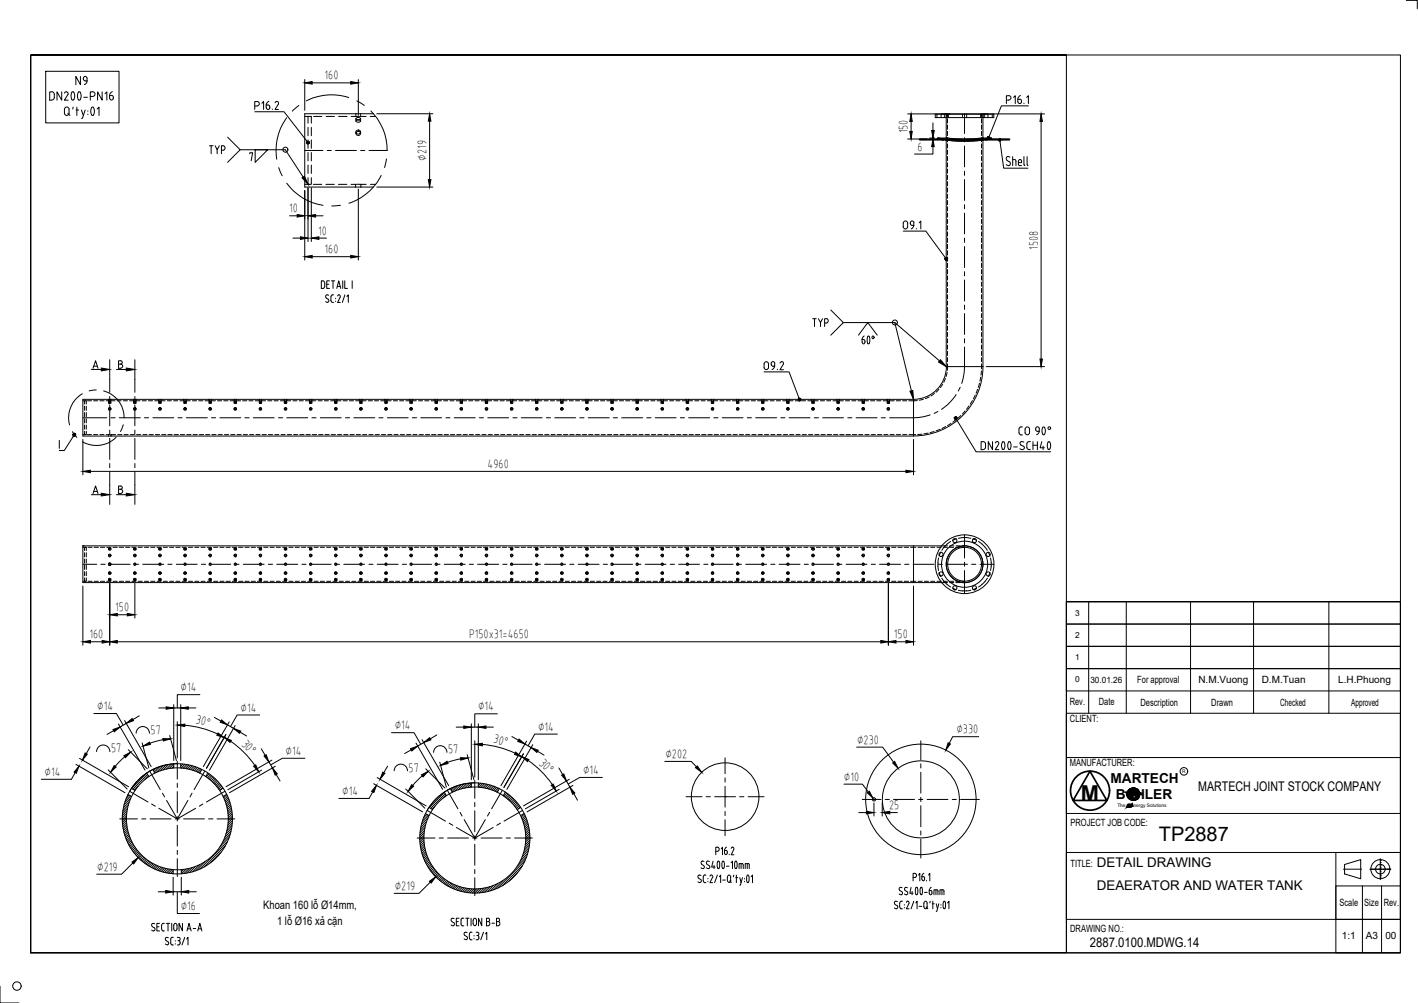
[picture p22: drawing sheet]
<svg xmlns="http://www.w3.org/2000/svg" width="420mm" height="297mm" viewBox="0 0 420 297" stroke-linecap="round" stroke-linejoin="round" font-family="sans-serif">
<defs><g id="words">
<text font-size="6.5" x="320.3" y="237.1">M</text>
<text font-size="5.9" x="343.4" y="248.9">TP2887</text>
<g font-size="5.7">
<text x="60.7" y="46.9">TYP</text>
<text x="239.5" y="98.1">TYP</text>
</g>
<g font-size="4.1">
<text x="329" y="231.8">MARTECH</text>
<text x="330.7" y="236.7">B</text>
<text x="338.1" y="236.7">ILER</text>
</g>
<g font-size="4">
<text x="355" y="234.2">MARTECH JOINT STOCK COMPANY</text>
<text x="325" y="256.8">DETAIL DRAWING</text>
<text x="325" y="263.5">DEAERATOR AND WATER TANK</text>
<text x="322.9" y="280.4">2887.0100.MDWG.14</text>
</g>
<g font-size="3.8">
<text x="96.2" y="23.5">160</text>
<text x="268.9" y="39.5" transform="rotate(-90 268.9 39.5)">150</text>
<text x="126.3" y="47.6" transform="rotate(-90 126.3 47.6)">∅219</text>
<text x="271.8" y="44.6">6</text>
<text x="85.6" y="62.9">10</text>
<text x="94.3" y="69.5">10</text>
<text x="96.2" y="75">160</text>
<text x="307.5" y="74" transform="rotate(-90 307.5 74)">1508</text>
<text x="144.5" y="138.6">4960</text>
<text x="34.2" y="181">150</text>
<text x="26.5" y="189">160</text>
<text x="139" y="189">P150x31=4650</text>
<text x="264.9" y="189">150</text>
<text x="53.5" y="204.7">∅14</text>
<text x="28.8" y="210.3">∅14</text>
<text x="57.9" y="214.2" transform="rotate(15 57.9 214.2)">30°</text>
<text x="71.2" y="210.7">∅14</text>
<text x="117" y="216">∅14</text>
<text x="141.6" y="210.4">∅14</text>
<text x="44.6" y="217.4">57</text>
<text x="71.4" y="220.5" transform="rotate(45 71.4 220.5)">30°</text>
<text x="146" y="219.8" transform="rotate(15 146 219.8)">30°</text>
<text x="159.4" y="216.4">∅14</text>
<text x="254" y="220.2">∅230</text>
<text x="283.4" y="217.2">∅330</text>
<text x="32.9" y="222.8">57</text>
<text x="84.6" y="223.5">∅14</text>
<text x="132.8" y="223">57</text>
<text x="159.6" y="226.2" transform="rotate(45 159.6 226.2)">30°</text>
<text x="197.1" y="224.5">∅202</text>
<text x="13.2" y="229.8">∅14</text>
<text x="121.1" y="228.5">57</text>
<text x="172.8" y="229.2">∅14</text>
<text x="250" y="231.2">∅10</text>
<text x="101.4" y="235.4">∅14</text>
<text x="263.4" y="239.7">25</text>
<text x="28.8" y="257.9">∅219</text>
<text x="117" y="263.6">∅219</text>
<text x="53.6" y="269.5">∅16</text>
</g>
<g font-size="3.5">
<text x="78" y="269.3">Khoan 160 lỗ Ø14mm,</text>
<text x="82.1" y="274">1 lỗ Ø16 xả cặn</text>
</g>
<g font-size="3">
<text x="337" y="202.3">For approval</text>
<text x="355.1" y="202.2">N.M.Vuong</text>
<text x="373.8" y="202.2">D.M.Tuan</text>
<text x="396.5" y="202.2">L.H.Phuong</text>
<text x="316.9" y="208.9">Rev.</text>
<text x="325.6" y="208.8">Date</text>
<text x="337.9" y="208.9">Description</text>
<text x="358.9" y="208.9">Drawn</text>
<text x="379.3" y="208.9">Checked</text>
<text x="400.3" y="208.9">Approved</text>
<text x="317" y="213.9">CLIENT:</text>
<text x="317" y="227">MANUFACTURER:</text>
<text x="317.2" y="244.6">PROJECT JOB CODE:</text>
<text x="317.2" y="256.8">TITLE:</text>
<text x="396.9" y="268.3">Scale</text>
<text x="404.2" y="268.3">Size</text>
<text x="410" y="268.3">Rev.</text>
<text x="317.1" y="276.1">DRAWING NO.:</text>
<text x="397.6" y="278.1">1:1</text>
<text x="404.7" y="278.1">A3</text>
<text x="410.5" y="278.1">00</text>
</g>
<text font-size="2.6" x="323.1" y="202.2">30.01.26</text>
<g font-size="2.5">
<text x="318.6" y="182.3">3</text>
<text x="318.6" y="188.9">2</text>
<text x="318.6" y="195.5">1</text>
<text x="318.6" y="202.1">0</text>
</g>
<g font-size="1.4">
<text x="350.3" y="229">R</text>
<text x="331.1" y="239">The</text>
<text x="335.9" y="239">nergy Solutions</text>
</g>
</g></defs>
<!-- layer: flashshoot -->
<g fill="none" stroke="#000" stroke-width=".3">
<path d="M277.1 33.8h17.4v1h-17.4zM277.6 33.8v.3M277.6 34.2v.2M277.6 34.6v.2M278.8 33.8v.3M278.8 34.2v.2M278.8 34.6v.2M279 33.8h13.6M279.8 33.8v.3M279.8 34.2v.2M279.8 34.6v.2M280.4 34.5v6.7h.2"/>
<path d="M280.4 33.7v.3M280.4 34.1v.3M280.8 33.7v.9M280.8 35.2v1.2M280.8 37v1.3M280.8 38.9v1.3M281.1 33.8v.3M281.1 34.2v.2M281.1 34.6v.2M285.2 33.8v.3M285.2 34.2v.2M285.2 34.6v.2"/>
<path d="M286.4 33.8v.3M286.4 34.2v.2M286.4 34.6v.2M290.5 33.8v.3M290.5 34.2v.2M290.5 34.6v.2M290.8 33.7v.9M290.8 35.2v1.2M290.8 37v1.3M290.8 38.9v1.3M291.3 34.5v6.7h.5M291.3 33.7v.3"/>
<path d="M291.3 34.1v.3M291.8 33.8v.3M291.8 34.2v.2M291.8 34.6v.2M292.7 33.8v.3M292.7 34.2v.2M292.7 34.6v.2M294 33.8v.3M294 34.2v.2M294 34.6v.2M277.9 40.9a48.8 48.8 0 0 0 15.5 0h.3M277.9 41.2l2.7 .4"/>
<path d="M277.9 41.2a48.8 48.8 0 0 0 15.5 0h.3M277.9 40.9h.2M277.9 41.2h.1M277.9 40.9h2.5M277.9 40.9v.3M277.9 41.2h.2M278.2 40.9l.2 .1M278.3 41.2h.2M278.6 41h.2M278.6 41.2h.3M278.9 41h.3M279 41.2h.2"/>
<path d="M279.3 41.1h.3M279.4 41.2h.2M279.7 41.1l.2 .1M279.7 41.2h.6M280.1 41.2h.6M280.4 40.9l5.4 .3M280.4 40.9h.1M280.4 41.3v67.3h10.9v-67.3M280.5 41.2h.5M280.7 40.9h.2M280.7 41.6h.3M280.8 40.8v1.2"/>
<path d="M280.8 42.6v1.2M280.8 44.5v1.2M280.8 46.3v1.3M280.8 48.2v1.2M280.8 50.1v1.2M280.8 51.9v1.3M280.8 53.8v1.2M280.8 55.7v1.2M280.8 57.5v1.2M280.8 59.4v1.2M280.8 41.3h.2M280.8 41.2l.5 .1"/>
<path d="M281.1 40.9l.2 .1M281.1 41.6h.2M281.1 41.3h.3M281.2 41.3h.3M281.4 41h.2M281.5 41.6h.2M281.8 41h.2M281.8 41.3h-.3h.6M281.9 41.6l.2 .1M282.2 41h.2M282.2 41.7h.2M282.3 41.4h.2"/>
<path d="M282.3 41.3l.3 .1M282.5 41.3h-.6l.3 .1M282.5 41l.2 .1M282.6 41.7h.2M282.6 41.4h.2M282.6 41.4h.3M282.7 41.4h.6M282.9 41.1h.2M283 41.7h.2M283.1 41.4l.5 .1M283.3 41.1h.2M283.3 41.4l1.4 .1"/>
<path d="M283.3 41.8h.3M283.6 41.1h.3M283.7 41.8h.2M283.8 41.5h.2M284 41.1h.3M284.1 41.8h.2M284.1 41.5h.3M284.4 41.1h.2M284.4 41.8h.3M284.5 41.5h.2M284.6 41.4l2.2 .1M284.7 41.1h.3"/>
<path d="M284.8 41.8h.3M285.1 41.2h.3M285.2 41.8h.3M285.5 41.2h.2M285.5 41.8h.5M285.7 41.5h.2M285.9 41.2h.2M286.2 41.8h.2M286.2 41.2h.3M286.6 41.8h.2M286.6 41.1h.3M286.9 41.5l1.3-.1-.2 .1"/>
<path d="M286.9 41.8h.2M287 41.1h.2M287.1 41.4l-.3 .1h.3M287.2 41.5h.3M287.4 41.1h.2M287.5 41.8h-.2M287.6 41.5h.3M287.7 41.8h.2M287.7 41.1h.3M288 41.8h.3M288.3 41.1h-.2M288.4 41.7h.2"/>
<path d="M288.5 41.1h.2M288.5 41.4h-.2h.3M288.7 41.4h.2M288.8 41.7h.2M289.1 41l-.3 .1M289.1 41.4h.2M289.1 41.7h.3M289.2 41h.3M289.3 41.3l-.5 .1h.2M289.5 41.3h.2l-.2 .1M289.6 41h.2M289.6 41.3h-.5"/>
<path d="M289.8 41.3h.3M289.8 41.6l-.3 .1M289.9 41.6h.3M290.2 41.3h.2M290.2 41h-.3M290.2 41.6h.3M290.6 40.9l-.3 .1M290.6 41.3h.2M290.6 41.6h.3M290.7 40.9h.3M290.7 41.2l-.5 .1M290.8 40.8v1.2"/>
<path d="M290.8 42.6v1.2M290.8 44.5v1.2M290.8 46.3v1.3M290.8 48.2v1.2M290.8 50.1v1.2M290.8 51.9v1.3M290.8 53.8v1.2M290.8 55.7v1.2M290.8 57.5v1.2M290.8 59.4v1.2M291.1 40.9h.2M291.1 41.2h-.5"/>
<path d="M291.2 41.2h-.2h.5M291.3 40.9l-5.5 .3M291.3 40.9h2.4M291.9 41.1l-.2 .1M292 41.2h.2M292.1 41.1h.2M292.4 41.2h.2M292.4 41h.3M292.7 41.2h.3M293 41h-.2M293.1 41.2h.2M293.4 40.9l-.2 .1"/>
<path d="M293.5 41.2h.2M293.7 41.2l-2.7 .4M293.7 40.9h-.2M293.7 41.2h.1M293.7 40.9v.3M280.8 61.2v1.3M280.8 63.1v1.2M280.8 65v1.2M280.8 66.8v1.3M280.8 68.7v1.2M280.8 70.5v1.3M280.8 72.4v1.2"/>
<path d="M280.8 74.2v1.3M280.8 76.1v1.3M280.8 78v1.2M280.8 79.8v1.3M290.8 61.2v1.3M290.8 63.1v1.2M290.8 65v1.2M290.8 66.8v1.3M290.8 68.7v1.2M290.8 70.5v1.3M290.8 72.4v1.2M290.8 74.2v1.3"/>
<path d="M290.8 76.1v1.3M290.8 78v1.2M290.8 79.8v1.3M280.8 81.7v1.2M280.8 83.6v1.2M280.8 85.4v1.2M280.8 87.3v1.2M280.8 89.1v1.3M280.8 91v1.2M280.8 92.9v1.2M280.8 94.7v1.3M280.8 96.6v1.2"/>
<path d="M280.8 98.5v1.2M290.8 81.7v1.2M290.8 83.6v1.2M290.8 85.4v1.2M290.8 87.3v1.2M290.8 89.1v1.3M290.8 91v1.2M290.8 92.9v1.2M290.8 94.7v1.3M290.8 96.6v1.2M290.8 98.5v1.2M24.6 118.7h.7"/>
<path d="M25.1 119.7v-1h.5v1M25.9 118.7h1.2M27.7 118.7h1.3M29.6 118.7h1.3M31.5 118.7h.7M32.2 118.3h.7M32.2 118.9l.7 .1-.4 .2zM32.2 118.7h.2M32.2 119.3l.1 .2M32.2 118.3h-7.6v10.8h7.5M32.2 118.3v.1M32.2 118.5v.2"/>
<path d="M32.2 119v.4M32.3 119.2h.4M32.4 119.5h.2M32.6 118.7h.3M32.8 119.3v.2M32.9 118.3h6.7M32.9 118.3v.1M32.9 118.5v.2M32.9 119v.4M32.9 118.7h1.2M34.7 118.7h1.2M36.5 118.7h1.3"/>
<path d="M38.4 118.7h1.2M39.6 118.3h.7M39.6 119h.7l-.3 .2zM39.6 118.7h.3M39.6 118.3v.1M39.6 118.5v.2M39.6 119v.4M39.6 119.3l.1 .2M39.8 119.2h.4M39.8 119.5h.3M40 118.7h.3M40.3 119.3l-.1 .2"/>
<path d="M40.3 118.3h6.7M40.3 118.3v.1M40.3 118.5v.2M40.3 119v.4M40.3 118.7h1.2M42.1 118.7h1.2M44 118.7h1.2M45.8 118.7h1.2M47 118.3h.8M47 118.7h.3M47 118.3v.1M47 118.5v.2"/>
<path d="M47 119v.4M47.1 118.9l.7 .1-.4 .2zM47.1 119.3l.1 .2M47.2 119.2h.4M47.3 119.5h.2M47.5 118.7h.3M47.7 119.3l-.1 .2M47.8 118.3h6.7M47.8 118.3v.1M47.8 118.5v.2M47.8 119v.4M47.8 118.7h1.1"/>
<path d="M49.6 118.7h1.2M51.4 118.7h1.3M53.3 118.7h1.2M54.5 119h.7l-.4 .2zM54.5 118.3h.7M54.5 118.7h.3M54.5 118.3v.1M54.5 118.5v.2M54.5 119v.4M54.5 119.3l.1 .2M54.6 119.2h.4M54.7 119.5h.2"/>
<path d="M54.9 118.7h.3M55.2 119.3l-.1 .2M55.2 118.3h6.7M55.2 118.3v.1M55.2 118.5v.2M55.2 119v.4M55.2 118.7h1.2M57 118.7h1.3M58.9 118.7h1.2M60.7 118.7h1.2M61.9 118.3h.7M61.9 118.7h.3"/>
<path d="M61.9 118.3v.1M61.9 118.5v.2M61.9 119v.4M62 118.9h.5l.1 .2-.3 .1zM62 119.3v.2M62.1 119.2h.4M62.1 119.5h.3M62.4 118.7h.2M62.6 119.3l-.1 .2M62.6 118.3h6.8M62.6 118.3v.1M62.6 118.5v.2"/>
<path d="M62.6 119v.4M62.6 118.7h1.2M64.4 118.7h1.3M66.3 118.7h1.3M68.2 118.7h1.2M69.4 118.9h.6l.1 .2-.4 .1zM69.4 118.3h.7M69.4 119.3l.1 .2M69.4 118.7h.2M69.4 118.3v.1M69.4 118.5v.2M69.4 119v.4"/>
<path d="M69.5 119.2h.4M69.6 119.5h.2M69.8 118.7h.3M70 119.3v.2M70.1 118.3h6.7M70.1 118.3v.1M70.1 118.5v.2M70.1 119v.4M70.1 118.7h1.2M71.9 118.7h1.3M73.7 118.7h1.3M75.6 118.7h1.2"/>
<path d="M76.8 118.3h.7M76.8 118.9l.7 .1-.3 .2zM76.8 118.7h.3M76.8 119.3l.1 .2M76.8 118.3v.1M76.8 118.5v.2M76.8 119v.4M77 119.2h.4M77 119.5h.3M77.2 118.7h.3M77.5 119.3l-.1 .2M77.5 118.3h6.7"/>
<path d="M77.5 118.3v.1M77.5 118.5v.2M77.5 119v.4M77.5 118.7h1.2M79.3 118.7h1.3M81.2 118.7h1.2M83.1 118.7h1.1M84.2 118.3h.8M84.2 118.7h.3M84.2 118.3v.1M84.2 118.5v.2M84.2 119v.4"/>
<path d="M84.3 118.9l.7 .1-.4 .2zM84.3 119.3l.1 .2M84.4 119.2h.4M84.5 119.5h.2M84.7 118.7h.3M84.9 119.3l-.1 .2M85 118.3h6.7M85 118.3v.1M85 118.5v.2M85 119v.4M85 118.7h1.1M86.8 118.7h1.2"/>
<path d="M88.6 118.7h1.3M90.5 118.7h1.2M91.7 118.3h.7M91.7 119h.7l-.4 .2zM91.7 118.7h.3M91.7 118.3v.1M91.7 118.5v.2M91.7 119v.4M91.7 119.3l.1 .2M91.8 119.2h.4M91.9 119.5h.3M92.1 118.7h.3"/>
<path d="M92.4 119.3l-.1 .2M92.4 118.3h6.7M92.4 118.3v.1M92.4 118.5v.2M92.4 119v.4M92.4 118.7h1.2M94.2 118.7h1.3M96.1 118.7h1.2M98 118.7h1.1M99.1 118.3h.7M99.1 118.7h.3M99.1 118.3v.1"/>
<path d="M99.1 118.5v.2M99.1 119v.4M99.2 118.9h.5l.1 .2-.3 .1zM99.2 119.3v.2M99.3 119.2h.4M99.4 119.5h.2M99.6 118.7h.2M99.8 119.3l-.1 .2M99.8 118.3h6.8M99.8 118.3v.1M99.8 118.5v.2M99.8 119v.4"/>
<path d="M99.8 118.7h1.2M101.6 118.7h1.3M103.5 118.7h1.3M105.4 118.7h1.2M106.6 118.9h.6l.1 .2-.4 .1zM106.6 118.3h.7M106.6 119.3l.1 .2M106.6 118.7h.3M106.6 118.3v.1M106.6 118.5v.2M106.6 119v.4M106.7 119.2h.4"/>
<path d="M106.8 119.5h.3M107 118.7h.3M107.2 119.3v.2M107.3 118.3h6.7M107.3 118.3v.1M107.3 118.5v.2M107.3 119v.4M107.3 118.7h1.2M109.1 118.7h1.3M111 118.7h1.2M112.8 118.7h1.2M114 118.9l.7 .1-.3 .2z"/>
<path d="M114 118.3h.7M114 119.3l.1 .2M114 118.7h.3M114 118.3v.1M114 118.5v.2M114 119v.4M114.2 119.2h.4M114.3 119.5h.2M114.4 118.7h.3M114.7 119.3l-.1 .2M114.7 118.3h6.8M114.7 118.3v.1"/>
<path d="M114.7 118.5v.2M114.7 119v.4M114.7 118.7h1.2M116.5 118.7h1.3M118.4 118.7h1.2M120.3 118.7h1.2M121.5 118.3h.7M121.5 118.7h.3M121.5 118.3v.1M121.5 118.5v.2M121.5 119v.4M121.5 118.9l.7 .1-.4 .2z"/>
<path d="M121.5 119.3l.1 .2M121.6 119.2h.4M121.7 119.5h.2M121.9 118.7h.3M122.1 119.3l-.1 .2M122.2 118.3h6.7M122.2 118.3v.1M122.2 118.5v.2M122.2 119v.4M122.2 118.7h1.2M124 118.7h1.2M125.9 118.7h1.2"/>
<path d="M127.7 118.7h1.2M128.9 118.3h.7M128.9 118.7h.3M128.9 118.3v.1M128.9 118.5v.2M128.9 119v.4M128.9 118.9l.7 .1-.4 .2zM128.9 119.3l.1 .2M129 119.2h.5M129.2 119.5h.2M129.3 118.7h.3M129.6 119.3l-.1 .2"/>
<path d="M129.6 118.3h6.8M129.6 118.3v.1M129.6 118.5v.2M129.6 119v.4M129.6 118.7h1.2M131.4 118.7h1.3M133.3 118.7h1.2M135.2 118.7h1.2M136.4 118.3h.6M136.4 118.7h.3M136.4 118.3v.1M136.4 118.5v.2"/>
<path d="M136.4 119v.4M136.4 118.9h.5l.1 .2-.3 .1zM136.4 119.3v.2M136.5 119.2h.4M136.6 119.5h.2M136.8 118.7h.2M137 119.3l-.1 .2M137 118.3h6.8M137 118.3v.1M137 118.5v.2M137 119v.4M137 118.7h1.3"/>
<path d="M138.9 118.7h1.2M140.7 118.7h1.3M142.6 118.7h1.2M143.8 118.9h.6l.1 .2-.4 .1zM143.8 118.3h.7M143.8 118.7h.3M143.8 118.3v.1M143.8 118.5v.2M143.8 119v.4M143.8 119.3l.1 .2M143.9 119.2h.5M144 119.5h.3"/>
<path d="M144.2 118.7h.3M144.4 119.3v.2M144.5 118.3h6.8M144.5 118.3v.1M144.5 118.5v.2M144.5 119v.4M144.5 118.7h1.2M146.3 118.7h1.3M148.2 118.7h1.2M150 118.7h1.3M151.3 118.3h.6M151.3 118.9l.6 .1-.3 .2z"/>
<path d="M151.3 118.7h.2M151.3 119.3v.2M151.3 118.3v.1M151.3 118.5v.2M151.3 119v.4M151.4 119.2h.4M151.5 119.5h.2M151.6 118.7h.3M151.9 119.3l-.1 .2M151.9 118.3h6.8M151.9 118.3v.1M151.9 118.5v.2"/>
<path d="M151.9 119v.4M151.9 118.7h1.2M153.8 118.7h1.2M155.6 118.7h1.2M157.5 118.7h1.2M158.7 118.3h.7M158.7 119h.7l-.4 .2zM158.7 118.7h.3M158.7 118.3v.1M158.7 118.5v.2M158.7 119v.4M158.7 119.3l.1 .2"/>
<path d="M158.8 119.2h.5M158.9 119.5h.2M159.1 118.7h.3M159.3 119.3v.2M159.4 118.3h6.7M159.4 118.3v.1M159.4 118.5v.2M159.4 119v.4M159.4 118.7h1.2M161.2 118.7h1.2M163.1 118.7h1.2M164.9 118.7h1.2"/>
<path d="M166.1 118.3h.7M166.1 118.7h.3M166.1 118.3v.1M166.1 118.5v.2M166.1 119v.4M166.2 118.9l.6 .1-.3 .2zM166.2 119.3v.2M166.2 119.2h.5M166.4 119.5h.2M166.5 118.7h.3M166.8 119.3l-.1 .2M166.8 118.3h6.8"/>
<path d="M166.8 118.3v.1M166.8 118.5v.2M166.8 119v.4M166.8 118.7h1.2M168.7 118.7h1.2M170.5 118.7h1.2M172.4 118.7h1.2M173.6 118.3h.6M173.6 118.7h.3M173.6 118.3v.1M173.6 118.5v.2M173.6 119v.4"/>
<path d="M173.6 118.9h.6v.2l-.3 .1zM173.6 119.3l.1 .2M173.7 119.2h.4M173.8 119.5h.2M174 118.7h.2M174.2 119.3v.2M174.2 118.3h6.8M174.2 118.3v.1M174.2 118.5v.2M174.2 119v.4M174.2 118.7h1.3M176.1 118.7h1.2"/>
<path d="M177.9 118.7h1.3M179.8 118.7h1.2M181 118.9h.6l.1 .2-.3 .1zM181 118.3h.7M181 118.7h.3M181 118.3v.1M181 118.5v.2M181 119v.4M181.1 119.3v.2M181.1 119.2h.5M181.2 119.5h.3M181.4 118.7h.3"/>
<path d="M181.7 119.3l-.1 .2M181.7 118.3h6.8M181.7 118.3v.1M181.7 118.5v.2M181.7 119v.4M181.7 118.7h1.2M183.5 118.7h1.3M185.4 118.7h1.2M187.2 118.7h1.3M188.5 118.9l.6 .1-.3 .2zM188.5 118.3h.6M188.5 119.3l.1 .2"/>
<path d="M188.5 118.7h.2M188.5 118.3v.1M188.5 118.5v.2M188.5 119v.4M188.6 119.2h.4M188.7 119.5h.2M188.8 118.7h.3M189.1 119.3v.2M189.1 118.3h6.8M189.1 118.3v.1M189.1 118.5v.2M189.1 119v.4"/>
<path d="M189.1 118.7h1.2M191 118.7h1.2M192.8 118.7h1.3M194.7 118.7h1.2M195.9 118.3h.7M195.9 118.7h.3M195.9 118.3v.1M195.9 118.5v.2M195.9 119v.4M195.9 118.9l.7 .1-.3 .2zM195.9 119.3l.1 .2M196 119.2h.5"/>
<path d="M196.1 119.5h.3M196.3 118.7h.3M196.6 119.3l-.1 .2M196.6 118.3h6.7M196.6 118.3v.1M196.6 118.5v.2M196.6 119v.4M196.6 118.7h1.2M198.4 118.7h1.2M200.3 118.7h1.2M202.1 118.7h1.2M203.3 119h.7l-.3 .2z"/>
<path d="M203.3 118.3h.7M203.3 118.7h.3M203.3 118.3v.1M203.3 118.5v.2M203.3 119v.4M203.4 119.3l.1 .2M203.5 119.2h.4M203.6 119.5h.2M203.8 118.7h.2M204 119.3l-.1 .2M204 118.3h6.8M204 118.3v.1"/>
<path d="M204 118.5v.2M204 119v.4M204 118.7h1.2M205.9 118.7h1.2M207.7 118.7h1.3M209.6 118.7h1.2M210.8 119l.3-.1 .4 .2-.4 .1zM210.8 118.3h.7M210.8 118.7h.3M210.8 118.3v.1M210.8 118.5v.2M210.8 119v.4"/>
<path d="M210.8 119.3l.1 .2M210.9 119.2h.4M211 119.5h.2M211.2 118.7h.3M211.5 119.3l-.1 .2M211.5 118.3h6.7M211.5 118.3v.1M211.5 118.5v.2M211.5 119v.4M211.5 118.7h1.2M213.3 118.7h1.2M215.2 118.7h1.2"/>
<path d="M217 118.7h1.2M218.2 118.3h.7M218.2 119l.4-.1 .3 .2-.3 .1zM218.2 118.7h.3M218.2 118.3v.1M218.2 118.5v.2M218.2 119v.4M218.3 119.3v.2M218.4 119.2h.4M218.4 119.5h.3M218.7 118.7h.2M218.9 119.3l-.1 .2"/>
<path d="M218.9 118.3h6.8M218.9 118.3v.1M218.9 118.5v.2M218.9 119v.4M218.9 118.7h1.2M220.7 118.7h1.3M222.6 118.7h1.3M224.5 118.7h1.2M225.7 118.9l.7 .1-.4 .2zM225.7 118.3h.7M225.7 119.3l.1 .2M225.7 118.7h.2"/>
<path d="M225.7 118.3v.1M225.7 118.5v.2M225.7 119v.4M225.8 119.2h.4M225.9 119.5h.2M226.1 118.7h.3M226.3 119.3v.2M226.4 118.3h6.7M226.4 118.3v.1M226.4 118.5v.2M226.4 119v.4M226.4 118.7h1.2"/>
<path d="M228.2 118.7h1.2M230 118.7h1.3M231.9 118.7h1.2M233.1 119h.7l-.3 .2zM233.1 118.3h.7M233.1 118.7h.3M233.1 118.3v.1M233.1 118.5v.2M233.1 119v.4M233.1 119.3l.1 .2M233.3 119.2h.4M233.3 119.5h.3"/>
<path d="M233.5 118.7h.3M233.8 119.3l-.1 .2M233.8 118.3h6.7M233.8 118.3v.1M233.8 118.5v.2M233.8 119v.4M233.8 118.7h1.2M235.6 118.7h1.3M237.5 118.7h1.2M239.4 118.7h1.1M240.5 118.3h.8M240.5 119h.8l-.4 .2z"/>
<path d="M240.5 118.7h.3M240.5 118.3v.1M240.5 118.5v.2M240.5 119v.4M240.6 119.3l.1 .2M240.7 119.2h.4M240.8 119.5h.2M241 118.7h.3M241.2 119.3l-.1 .2M241.3 118.3h6.7M241.3 118.3v.1M241.3 118.5v.2"/>
<path d="M241.3 119v.4M241.3 118.7h1.1M243.1 118.7h1.2M244.9 118.7h1.3M246.8 118.7h1.2M248 118.3h.7M248 118.7h.3M248 118.3v.1M248 118.5v.2M248 119v.4M248 118.9l.7 .1-.4 .2zM248 119.3l.1 .2"/>
<path d="M248.1 119.2h.4M248.2 119.5h.3M248.4 118.7h.3M248.7 119.3l-.1 .2M248.7 118.3h6.7M248.7 118.3v.1M248.7 118.5v.2M248.7 119v.4M248.7 118.7h1.2M250.5 118.7h1.3M252.4 118.7h1.2M254.2 118.7h1.2"/>
<path d="M255.4 118.3h.7M255.4 118.7h.3M255.4 118.3v.1M255.4 118.5v.2M255.4 119v.4M255.5 118.9h.5l.1 .2-.3 .1zM255.5 119.3v.2M255.6 119.2h.4M255.7 119.5h.2M255.9 118.7h.2M256.1 119.3l-.1 .2M256.1 118.3h6.8"/>
<path d="M256.1 118.3v.1M256.1 118.5v.2M256.1 119v.4M256.1 118.7h1.2M257.9 118.7h1.3M259.8 118.7h1.3M261.7 118.7h1.2M262.9 118.9h.6l.1 .2-.4 .1zM262.9 118.3h.7M262.9 119.3l.1 .2M262.9 118.7h.2M262.9 118.3v.1"/>
<path d="M262.9 118.5v.2M262.9 119v.4M263 119.2h.4M263.1 119.5h.3M263.3 118.7h.3M263.5 119.3v.2M263.6 118.3h7.1M263.6 118.3v.1M263.6 118.5v.2M263.6 119v.4M263.6 118.7h1.4M265.6 118.7h1.2"/>
<path d="M267.4 118.7h1.3M270.7 118.3v10.8M271.8 118.6l-2.5 .1M273.6 118.3l-1.2 .2M275.3 117.5l-1.1 .6M276.9 116.5l-1.1 .7M278.2 115.3l-.8 .8M279.3 113.8l-.7 1M280.1 112.1l-.4 1.1M280.4 108.5a9.7 9.7 0 0 1-9.7 9.8M280.6 110.3l-.3 1.2M280.8 107.8l-.1 1.9"/>
<path d="M280.8 100.3v1.2M280.8 102.2v1.2M280.8 104v1.3M280.8 105.9v1.2M288.1 118.6l-.6 1.1M289 117l-.6 1.1M289.7 115.3l-.5 1.1M290.2 113.5l-.3 1.2M290.6 111.7l-.2 1.2M290.8 109.8l-.1 1.3M290.8 100.3v1.2M290.8 102.2v1.2"/>
<path d="M290.8 104v1.3M290.8 105.9v1.2M290.8 107.8v1.4M291.3 108.5a20.6 20.6 0 0 1-20.6 20.6M24.6 128.7h.6M25.1 127.7v1h.5v-1M25.1 120.3v1.2M25.1 122.2v1.2M25.1 124v1.3M25.1 125.9v1.2M25.6 120.3v1.2M25.6 122.2v1.2"/>
<path d="M25.6 124v1.3M25.6 125.9v1.2M25.9 128.7h1.2M27.7 128.7h1.3M29.6 128.7h1.2M31.5 128.7h.6M32.1 129.1h.8M32.1 128.7h.2M32.1 128.7v.2M32.1 129v.1M32.2 121.3l.3-.4 .4 .4M32.2 121v.2"/>
<path d="M32.2 121.4l.2 .1M32.4 128.7h.2M32.8 128.7h.1M32.8 121.4l-.2 .1M32.9 121v.2M32.9 128.7h.1M32.9 129.1h237.8M32.9 128.7v.2M32.9 129v.1M32.9 128.7h1.3M34.9 128.7h1.2M36.7 128.7h1.3"/>
<path d="M38.6 128.7h1.2M39.6 121v.2M39.6 121.3l.4-.4 .3 .4M39.7 121.4l.2 .1M40.2 121.4l-.2 .1M40.3 121v.2M40.5 128.7h1.2M42.3 128.7h1.3M44.2 128.7h1.2M46.1 128.7h1.2M47 121v.2M47.1 121.3l.3-.4 .3 .4"/>
<path d="M47.1 121.4l.2 .1M47.7 121.4l-.2 .1M47.8 121v.2M47.9 128.7h1.2M49.7 128.7h1.3M51.6 128.7h1.3M53.5 128.7h1.2M54.5 121v.2M54.5 121.3l.3-.4 .4 .4M54.6 121.4l.2 .1M55.1 121.4l-.2 .1M55.2 121v.2"/>
<path d="M55.3 128.7h1.3M57.2 128.7h1.3M59.1 128.7h1.2M60.9 128.7h1.2M61.9 121.3l.4-.4 .3 .4M61.9 121v.2M62 121.4l.2 .1M62.6 121.4l-.2 .1M62.6 121v.2M62.8 128.7h1.2M64.6 128.7h1.3M66.5 128.7h1.2"/>
<path d="M68.4 128.7h1.2M69.4 121.3l.3-.4 .4 .4M69.4 121v.2M69.4 121.4l.2 .1M70 121.4l-.2 .1M70.1 121v.2M70.2 128.7h1.3M72.1 128.7h1.2M74 128.7h1.2M75.8 128.7h1.2M76.8 121.3l.4-.4 .3 .4M76.8 121v.2"/>
<path d="M76.9 121.4l.2 .1M77.4 121.4l-.2 .1M77.5 121v.2M77.7 128.7h1.2M79.5 128.7h1.3M81.4 128.7h1.2M83.3 128.7h1.2M84.2 121v.2M84.3 121.3l.3-.4 .3 .4M84.3 121.4l.2 .1M84.9 121.4l-.2 .1M85 121v.2"/>
<path d="M85.1 128.7h1.3M87 128.7h1.2M88.8 128.7h1.3M90.7 128.7h1.2M91.7 121v.2M91.7 121.3l.3-.4 .4 .4M91.8 121.4l.2 .1M92.3 121.4l-.2 .1M92.4 121v.2M92.5 128.7h1.3M94.4 128.7h1.3M96.3 128.7h1.2"/>
<path d="M98.1 128.7h1.3M99.1 121.3l.4-.4 .3 .4M99.1 121v.2M99.2 121.4l.2 .1M99.8 121.4l-.2 .1M99.8 121v.2M100 128.7h1.2M101.9 128.7h1.2M103.7 128.7h1.2M105.6 128.7h1.2M106.6 121.3l.3-.4 .4 .4M106.6 121v.2"/>
<path d="M106.6 121.4l.3 .1M107.2 121.4l-.2 .1M107.3 121v.2M107.4 128.7h1.3M109.3 128.7h1.2M111.2 128.7h1.2M113 128.7h1.3M114 121.3l.4-.4 .3 .4M114 121v.2M114.1 121.4l.2 .1M114.6 121.4l-.2 .1M114.7 121v.2"/>
<path d="M114.9 128.7h1.2M116.8 128.7h1.2M118.6 128.7h1.2M120.5 128.7h1.2M121.5 121v.2M121.5 121.3l.3-.4 .3 .4M121.5 121.4l.3 .1M122.1 121.4l-.2 .1M122.2 121v.2M122.3 128.7h1.3M124.2 128.7h1.2M126.1 128.7h1.2"/>
<path d="M127.9 128.7h1.3M128.9 121v.2M128.9 121.3l.3-.4 .4 .4M129 121.4l.2 .1M129.5 121.4l-.2 .1M129.6 121v.2M129.8 128.7h1.2M131.6 128.7h1.3M133.5 128.7h1.2M135.3 128.7h1.3M136.4 121.3l.3-.4 .3 .4M136.4 121v.2"/>
<path d="M136.4 121.4l.3 .1M137 121.4l-.2 .1M137 121v.2M137.2 128.7h1.3M139.1 128.7h1.2M140.9 128.7h1.3M142.8 128.7h1.2M143.8 121.3l.3-.4 .4 .4M143.8 121v.2M143.8 121.4l.3 .1M144.4 121.4l-.2 .1M144.5 121v.2"/>
<path d="M144.7 128.7h1.2M146.5 128.7h1.2M148.4 128.7h1.2M150.2 128.7h1.3M151.3 121.3l.3-.4 .3 .4M151.3 121v.2M151.3 121.4l.2 .1M151.8 121.4l-.2 .1M151.9 121v.2M152.1 128.7h1.2M154 128.7h1.2M155.8 128.7h1.3"/>
<path d="M157.7 128.7h1.2M158.7 121v.2M158.7 121.3l.3-.4 .3 .4M158.7 121.4l.3 .1M159.3 121.4l-.2 .1M159.4 121v.2M159.6 128.7h1.2M161.4 128.7h1.2M163.3 128.7h1.2M165.1 128.7h1.3M166.1 121v.2M166.2 121.3l.3-.4 .3 .4"/>
<path d="M166.2 121.4l.2 .1M166.8 121.4l-.3 .1M166.8 121v.2M167 128.7h1.2M168.8 128.7h1.3M170.7 128.7h1.3M172.6 128.7h1.2M173.6 121.3l.3-.4 .3 .4M173.6 121v.2M173.7 121.4l.2 .1M174.2 121.4l-.2 .1M174.2 121v.2"/>
<path d="M174.4 128.7h1.3M176.3 128.7h1.2M178.1 128.7h1.3M180 128.7h1.2M181 121.3l.4-.4 .3 .4M181 121v.2M181.1 121.4l.2 .1M181.7 121.4l-.3 .1M181.7 121v.2M181.9 128.7h1.2M183.7 128.7h1.3M185.6 128.7h1.2"/>
<path d="M187.5 128.7h1.2M188.5 121.3l.3-.4 .3 .4M188.5 121v.2M188.5 121.4l.2 .1M189.1 121.4l-.3 .1M189.1 121v.2M189.3 128.7h1.2M191.2 128.7h1.2M193 128.7h1.3M194.9 128.7h1.2M195.9 121v.2M195.9 121.3l.4-.4 .3 .4"/>
<path d="M196 121.4l.2 .1M196.5 121.4l-.2 .1M196.6 121v.2M196.8 128.7h1.2M198.6 128.7h1.3M200.5 128.7h1.2M202.4 128.7h1.2M203.3 121v.2M203.4 121.3l.3-.4 .3 .4M203.4 121.4l.2 .1M204 121.4l-.2 .1M204 121v.2"/>
<path d="M204.2 128.7h1.2M206 128.7h1.3M207.9 128.7h1.3M209.8 128.7h1.2M210.8 121.3l.3-.4 .4 .4M210.8 121v.2M210.9 121.4l.2 .1M211.4 121.4l-.2 .1M211.5 121v.2M211.6 128.7h1.3M213.5 128.7h1.3M215.3 128.7h1.3"/>
<path d="M217.2 128.7h1.2M218.2 121.3l.4-.4 .3 .4M218.2 121v.2M218.3 121.4l.2 .1M218.9 121.4l-.2 .1M218.9 121v.2M219.1 128.7h1.2M220.9 128.7h1.3M222.8 128.7h1.2M224.7 128.7h1.2M225.7 121.3l.3-.4 .4 .4M225.7 121v.2"/>
<path d="M225.7 121.4l.2 .1M226.3 121.4l-.2 .1M226.4 121v.2M226.5 128.7h1.3M228.4 128.7h1.2M230.3 128.7h1.2M232.1 128.7h1.2M233.1 121v.2M233.1 121.3l.4-.4 .3 .4M233.2 121.4l.2 .1M233.7 121.4l-.2 .1M233.8 121v.2"/>
<path d="M234 128.7h1.2M235.8 128.7h1.3M237.7 128.7h1.2M239.6 128.7h1.2M240.5 121v.2M240.6 121.3l.3-.4 .3 .4M240.6 121.4l.2 .1M241.2 121.4l-.2 .1M241.3 121v.2M241.4 128.7h1.3M243.2 128.7h1.3M245.1 128.7h1.3"/>
<path d="M247 128.7h1.2M248 121v.2M248 121.3l.3-.4 .4 .4M248.1 121.4l.2 .1M248.6 121.4l-.2 .1M248.7 121v.2M248.8 128.7h1.3M250.7 128.7h1.3M252.6 128.7h1.2M254.4 128.7h1.3M255.4 121.3l.4-.4 .3 .4M255.4 121v.2"/>
<path d="M255.5 121.4l.2 .1M256.1 121.4l-.2 .1M256.1 121v.2M256.3 128.7h1.2M258.1 128.7h1.3M260 128.7h1.2M261.9 128.7h1.2M262.9 121.3l.3-.4 .4 .4M262.9 121v.2M262.9 121.4l.3 .1M263.5 121.4l-.2 .1M263.6 121v.2"/>
<path d="M263.7 128.7h1.3M265.6 128.7h1.2M267.5 128.7h1.2M269.3 128.7h2M273.2 128.6l-1.3 .1M275 128.3l-1.2 .2M276.8 127.8l-1.2 .3M278.6 127.2l-1.2 .4M280.2 126.4l-1.1 .5M281.8 125.4l-1 .6M283.3 124.3l-1 .7M284.7 123l-.9 .9"/>
<path d="M286 121.7l-.8 .9M287.1 120.2l-.7 1M283.3 159.6l-1.1 .4M284 159.4l1.3-.2 2.4 .2M288.2 159.6l1.2 .4M24.6 161.7h.1M24.6 161.7v10.8h246.1M24.6 161.7h246.1M24.6 172.2h.8M24.6 162.1h.8M25.1 171.1v1.1h.5v-1.1M25.1 163.1v-1h.5v1"/>
<path d="M25.1 163.7v1.2M25.1 165.6v1.2M25.1 167.4v1.2M25.1 169.3v1.2M25.6 163.7v1.2M25.6 165.6v1.2M25.6 167.4v1.2M25.6 169.3v1.2M26.1 172.2h1.2M26.1 162.1h1.2M27.9 172.2h1.3M27.9 162.1h1.3"/>
<path d="M29.8 172.2h1.2M29.8 162.1h1.2M31.6 172.2h1.3M31.6 162.1h1.3M32.1 167.2l.2 .2M32.2 162.3l.7 .1-.4 .2zM32.2 171.7l.7 .1-.4 .2zM32.2 166.9l-.1 .2M32.2 162.4v.4M32.2 164.4v.2M32.2 169.6v.2M32.2 171.5v.3"/>
<path d="M32.2 164.7v-.2l.3-.2 .4 .2-.1 .2M32.2 169.5v.2l.3 .2 .4-.2-.1-.2M32.2 171.4l.1 .2M32.3 166.8h.4M32.3 162.6l-.1 .2M32.3 164.8h.4M32.3 169.4h.4M32.3 162.9h.4M32.3 171.3h.4M32.4 167.5h.2M32.4 162.6h.2M32.4 171.6h.2"/>
<path d="M32.8 162.6v.2M32.8 166.9l.1 .2M32.8 171.4v.2M32.9 162.4v.4M32.9 164.4v.2M32.9 169.6v.2M32.9 171.5v.3M32.9 167.2l-.2 .2M33.5 172.2h1.3M33.5 162.1h1.3M35.3 172.2h1.3M35.3 162.1h1.3"/>
<path d="M37.2 172.2h1.3M37.2 162.1h1.3M39.1 172.2h1.2M39.1 162.1h1.2M39.6 162.4v.4M39.6 164.4v.2M39.6 169.6v.2M39.6 171.5v.3M39.6 162.3l.7 .1-.3 .2zM39.6 171.7l.7 .1-.3 .2zM39.6 171.4l.1 .2M39.7 169.5l-.1 .2 .4 .2 .3-.4"/>
<path d="M39.7 164.7l-.1-.2 .4-.2 .3 .4M39.7 162.6l-.1 .2M39.7 169.4h.5M39.7 164.8h.5M39.8 162.9h.4M39.8 171.3h.4M39.8 162.6h.3M39.8 171.6h.3M40.2 162.6l.1 .2M40.3 171.4l-.1 .2M40.3 162.4v.4M40.3 164.4v.2"/>
<path d="M40.3 169.6v.2M40.3 171.5v.3M40.9 172.2h1.3M40.9 162.1h1.3M42.8 172.2h1.2M42.8 162.1h1.2M44.7 172.2h1.2M44.7 162.1h1.2M46.5 172.2h1.3M46.5 162.1h1.3M47 162.4v.4M47 164.4v.2"/>
<path d="M47 169.6v.2M47 171.5v.3M47.1 169.5v.2l.3 .2 .3-.4M47.1 164.7l.3-.4 .3 .4M47.1 162.3l.7 .1-.4 .2zM47.1 171.7l.7 .1-.4 .2zM47.1 171.4l.1 .2M47.2 169.4h.4M47.2 164.8h.4M47.2 162.6l-.1 .2M47.2 162.9h.4M47.2 171.3h.4"/>
<path d="M47.3 162.6h.2M47.3 171.6h.2M47.6 162.6l.1 .2M47.7 171.4l-.1 .2M47.8 162.4v.4M47.8 164.4v.2M47.8 169.6v.2M47.8 171.5v.3M48.4 172.2h1.2M48.4 162.1h1.2M50.2 172.2h1.3M50.2 162.1h1.3"/>
<path d="M52.1 172.2h1.2M52.1 162.1h1.2M54 172.2h1.2M54 162.1h1.2M54.5 162.4v.4M54.5 164.4v.2M54.5 169.6v.2M54.5 171.5v.3M54.5 169.5l.3 .4 .4-.2-.1-.2M54.5 164.7l.3-.4 .4 .2-.1 .2M54.5 171.7l.7 .1-.4 .2zM54.5 162.3l.7 .1-.4 .2z"/>
<path d="M54.5 171.4l.1 .2M54.6 169.4h.5M54.6 164.8h.5M54.6 162.6l-.1 .2M54.6 171.3h.4M54.6 162.9h.4M54.7 171.6h.2M54.7 162.6h.2M55.1 162.6l.1 .2M55.2 171.4l-.1 .2M55.2 162.4v.4M55.2 164.4v.2"/>
<path d="M55.2 169.6v.2M55.2 171.5v.3M55.8 172.2h1.3M55.8 162.1h1.3M57.7 172.2h1.2M57.7 162.1h1.2M59.6 172.2h1.2M59.6 162.1h1.2M61.4 172.2h1.3M61.4 162.1h1.3M61.9 162.4v.4M61.9 164.4v.2"/>
<path d="M61.9 169.6v.2M61.9 171.5v.3M62 169.5l-.1 .2 .4 .2 .3-.2v-.2M62 164.7l-.1-.2 .4-.2 .3 .2v.2M62 162.3h.5l.1 .2h-.6zM62 171.4v.2M62 171.7l.6 .2h-.6zM62 162.6v.2M62.1 169.4h.4M62.1 164.8h.4M62.1 162.9h.4M62.1 171.3h.4"/>
<path d="M62.1 162.6h.3M62.1 171.6h.3M62.5 162.6l.1 .2M62.6 171.4l-.1 .2M62.6 162.4v.4M62.6 164.4v.2M62.6 169.6v.2M62.6 171.5v.3M63.3 172.2h1.2M63.3 162.1h1.2M65.2 172.2h1.2M65.2 162.1h1.2"/>
<path d="M67 172.2h1.2M67 162.1h1.2M68.8 172.2h1.3M68.8 162.1h1.3M69.4 162.3h.6l.1 .2h-.6zM69.4 171.7h.6l.1 .2h-.6zM69.4 162.4v.4M69.4 164.4v.2M69.4 169.6v.2M69.4 171.5v.3M69.4 169.5v.2l.3 .2 .4-.2-.1-.2M69.4 164.7v-.2l.3-.2 .4 .2-.1 .2"/>
<path d="M69.4 171.4l.1 .2M69.5 162.6l-.1 .2M69.5 169.4h.4M69.5 164.8h.4M69.5 162.9h.4M69.5 171.3h.4M69.6 162.6h.2M69.6 171.6h.2M70 162.6v.2M70 171.4v.2M70.1 162.4v.4M70.1 164.4v.2"/>
<path d="M70.1 169.6v.2M70.1 171.5v.3M70.7 172.2h1.3M70.7 162.1h1.3M72.6 172.2h1.2M72.6 162.1h1.2M74.4 172.2h1.3M74.4 162.1h1.3M76.3 172.2h1.3M76.3 162.1h1.3M76.8 162.3l.7 .1-.3 .2zM76.8 171.7l.7 .1-.3 .2z"/>
<path d="M76.8 171.4l.1 .2M76.8 162.4v.4M76.8 164.4v.2M76.8 169.6v.2M76.8 171.5v.3M76.9 164.7l-.1-.2 .4-.2 .3 .4M76.9 169.5l-.1 .2 .4 .2 .3-.4M76.9 162.6l-.1 .2M76.9 164.8h.5M76.9 169.4h.5M77 162.9h.4M77 171.3h.4"/>
<path d="M77 162.6h.3M77 171.6h.3M77.4 162.6l.1 .2M77.5 171.4l-.1 .2M77.5 162.4v.4M77.5 164.4v.2M77.5 169.6v.2M77.5 171.5v.3M78.1 172.2h1.3M78.1 162.1h1.3M80 172.2h1.2M80 162.1h1.2"/>
<path d="M81.9 172.2h1.2M81.9 162.1h1.2M83.7 172.2h1.3M83.7 162.1h1.3M84.2 162.4v.4M84.2 164.4v.2M84.2 169.6v.2M84.2 171.5v.3M84.3 169.5v.2l.3 .2 .3-.4M84.3 164.7l.3-.4 .3 .4M84.3 162.3l.7 .1-.4 .2zM84.3 171.7l.7 .1-.4 .2z"/>
<path d="M84.3 171.4l.1 .2M84.4 169.4h.4M84.4 164.8h.4M84.4 162.6l-.1 .2M84.4 162.9h.4M84.4 171.3h.4M84.5 162.6h.2M84.5 171.6h.2M84.8 162.6l.1 .2M84.9 171.4l-.1 .2M85 162.4v.4M85 164.4v.2"/>
<path d="M85 169.6v.2M85 171.5v.3M85.6 172.2h1.2M85.6 162.1h1.2M87.5 172.2h1.2M87.5 162.1h1.2M89.3 172.2h1.3M89.3 162.1h1.3M91.2 172.2h1.2M91.2 162.1h1.2M91.7 162.4v.4M91.7 164.4v.2"/>
<path d="M91.7 169.6v.2M91.7 171.5v.3M91.7 162.3l.7 .1-.4 .2zM91.7 171.7l.7 .1-.4 .2zM91.7 164.7l.3-.4 .4 .4M91.7 169.5l.3 .4 .4-.2v-.2M91.7 171.4l.1 .2M91.8 162.6l-.1 .2M91.8 164.8h.5M91.8 169.4h.5M91.8 162.9h.4M91.8 171.3h.4"/>
<path d="M91.9 162.6h.3M91.9 171.6h.3M92.3 162.6l.1 .2M92.4 171.4l-.1 .2M92.4 162.4v.4M92.4 164.4v.2M92.4 169.6v.2M92.4 171.5v.3M93 172.2h1.3M93 162.1h1.3M94.9 172.2h1.2M94.9 162.1h1.2"/>
<path d="M96.8 172.2h1.2M96.8 162.1h1.2M98.6 172.2h1.3M98.6 162.1h1.3M99.1 162.4v.4M99.1 164.4v.2M99.1 169.6v.2M99.1 171.5v.3M99.2 169.5l-.1 .2 .4 .2 .3-.2v-.2M99.2 164.7l-.1-.2 .4-.2 .3 .2v.2M99.2 162.3h.5l.1 .2h-.6zM99.2 171.4v.2"/>
<path d="M99.2 171.7l.6 .2h-.6zM99.2 162.6v.2M99.3 169.4h.4M99.3 164.8h.4M99.3 171.3h.4M99.3 162.9h.4M99.4 171.6h.2M99.4 162.6h.2M99.7 162.6l.1 .2M99.8 171.4l-.1 .2M99.8 162.4v.4M99.8 164.4v.2"/>
<path d="M99.8 169.6v.2M99.8 171.5v.3M100.5 172.2h1.2M100.5 162.1h1.2M102.4 172.2h1.2M102.4 162.1h1.2M104.2 172.2h1.3M104.2 162.1h1.3M106 172.2h1.3M106 162.1h1.3M106.6 162.3h.6l.1 .2h-.6zM106.6 171.7h.6l.1 .2h-.6z"/>
<path d="M106.6 162.4v.4M106.6 164.4v.2M106.6 169.6v.2M106.6 171.5v.3M106.6 169.5v.2l.3 .2 .4-.2-.1-.2M106.6 164.7v-.2l.3-.2 .4 .2-.1 .2M106.6 171.4l.1 .2M106.7 162.6l-.1 .2M106.7 169.4h.4M106.7 164.8h.4M106.7 162.9h.4M106.7 171.3h.4"/>
<path d="M106.8 162.6h.3M106.8 171.6h.3M107.2 162.6v.2M107.2 171.4v.2M107.3 162.4v.4M107.3 164.4v.2M107.3 169.6v.2M107.3 171.5v.3M107.9 172.2h1.3M107.9 162.1h1.3M109.8 172.2h1.2M109.8 162.1h1.2"/>
<path d="M111.6 172.2h1.3M111.6 162.1h1.3M113.5 172.2h1.3M113.5 162.1h1.3M114 162.3l.7 .1-.3 .2zM114 171.7l.7 .1-.3 .2zM114 171.4l.1 .2M114 162.4v.4M114 164.4v.2M114 169.6v.2M114 171.5v.3M114.1 164.7l-.1-.2 .4-.2 .3 .4"/>
<path d="M114.1 169.5l-.1 .2 .4 .2h.2l.1-.4M114.1 162.6l-.1 .2M114.2 164.8h.4M114.2 169.4h.4M114.2 162.9h.4M114.2 171.3h.4M114.3 162.6h.2M114.3 171.6h.2M114.6 162.6l.1 .2M114.7 171.4l-.1 .2M114.7 162.4v.4M114.7 164.4v.2"/>
<path d="M114.7 169.6v.2M114.7 171.5v.3M115.4 172.2h1.2M115.4 162.1h1.2M117.2 172.2h1.2M117.2 162.1h1.2M119.1 172.2h1.2M119.1 162.1h1.2M120.9 172.2h1.3M120.9 162.1h1.3M121.5 162.4v.4M121.5 164.4v.2"/>
<path d="M121.5 169.6v.2M121.5 171.5v.3M121.5 169.5v.2l.3 .2 .3-.4M121.5 171.7l.7 .1-.4 .2zM121.5 164.7l.3-.4 .3 .4M121.5 162.3l.7 .1-.4 .2zM121.5 171.4l.1 .2M121.6 169.4h.4M121.6 164.8h.4M121.6 162.6l-.1 .2M121.6 171.3h.4M121.6 162.9h.4"/>
<path d="M121.7 171.6h.2M121.7 162.6h.2M122 162.6l.1 .2M122.1 171.4l-.1 .2M122.2 162.4v.4M122.2 164.4v.2M122.2 169.6v.2M122.2 171.5v.3M122.8 172.2h1.2M122.8 162.1h1.2M124.7 172.2h1.2M124.7 162.1h1.2"/>
<path d="M126.5 172.2h1.3M126.5 162.1h1.3M128.4 172.2h1.2M128.4 162.1h1.2M128.9 162.4v.4M128.9 164.4v.2M128.9 169.6v.2M128.9 171.5v.3M128.9 169.5l.3 .4 .4-.2v-.2M128.9 164.7l.3-.4 .4 .4M128.9 162.3l.7 .1-.4 .2zM128.9 171.7l.7 .1-.4 .2z"/>
<path d="M128.9 171.4l.1 .2M129 169.4h.5M129 164.8h.5M129 162.6l-.1 .2M129 162.9h.5M129 171.3h.5M129.2 162.6h.2M129.2 171.6h.2M129.5 162.6l.1 .2M129.6 171.4l-.1 .2M129.6 162.4v.4M129.6 164.4v.2"/>
<path d="M129.6 169.6v.2M129.6 171.5v.3M130.3 172.2h1.2M130.3 162.1h1.2M132.1 172.2h1.2M132.1 162.1h1.2M134 172.2h1.2M134 162.1h1.2M135.8 172.2h1.3M135.8 162.1h1.3M136.4 162.4v.4M136.4 164.4v.2"/>
<path d="M136.4 169.6v.2M136.4 171.5v.3M136.4 169.5v.2l.3 .2 .3-.2v-.2M136.4 164.7v-.2l.3-.2 .3 .2v.2M136.4 171.7h.5l.1 .2h-.6zM136.4 162.3h.5l.1 .2h-.6zM136.4 171.4v.2M136.4 162.6v.2M136.5 169.4h.4M136.5 164.8h.4M136.5 171.3h.4M136.5 162.9h.4"/>
<path d="M136.6 171.6h.2M136.6 162.6h.2M136.9 162.6l.1 .2M137 171.4l-.1 .2M137 162.4v.4M137 164.4v.2M137 169.6v.2M137 171.5v.3M137.7 172.2h1.2M137.7 162.1h1.2M139.6 172.2h1.2M139.6 162.1h1.2"/>
<path d="M141.4 172.2h1.3M141.4 162.1h1.3M143.3 172.2h1.2M143.3 162.1h1.2M143.8 162.3h.6l.1 .2h-.6zM143.8 171.7h.6l.1 .2h-.6zM143.8 162.4v.4M143.8 164.4v.2M143.8 169.6v.2M143.8 171.5v.3M143.8 169.5v.2l.3 .2 .4-.2-.1-.2M143.8 164.7v-.2l.3-.2 .4 .2-.1 .2"/>
<path d="M143.8 171.4l.1 .2M143.9 162.6l-.1 .2M143.9 169.4h.5M143.9 164.8h.5M143.9 162.9h.5M143.9 171.3h.5M144 162.6h.3M144 171.6h.3M144.4 162.6v.2M144.4 171.4v.2M144.5 162.4v.4M144.5 164.4v.2"/>
<path d="M144.5 169.6v.2M144.5 171.5v.3M145.1 172.2h1.3M145.1 162.1h1.3M147 172.2h1.3M147 162.1h1.3M148.8 172.2h1.3M148.8 162.1h1.3M150.7 172.2h1.3M150.7 162.1h1.3M151.3 162.3l.6 .1-.3 .2zM151.3 171.7l.6 .1-.3 .2z"/>
<path d="M151.3 171.4v.2M151.3 162.4v.4M151.3 164.4v.2M151.3 169.6v.2M151.3 171.5v.3M151.3 164.7v-.2l.3-.2 .3 .2v.2M151.3 169.5v.2l.3 .2 .3-.2v-.2M151.3 162.6v.2M151.4 164.8h.4M151.4 169.4h.4M151.4 162.9h.4M151.4 171.3h.4"/>
<path d="M151.5 162.6h.2M151.5 171.6h.2M151.8 162.6l.1 .2M151.9 171.4l-.1 .2M151.9 162.4v.4M151.9 164.4v.2M151.9 169.6v.2M151.9 171.5v.3M152.6 172.2h1.2M152.6 162.1h1.2M154.4 172.2h1.3M154.4 162.1h1.3"/>
<path d="M156.3 172.2h1.2M156.3 162.1h1.2M158.2 172.2h1.2M158.2 162.1h1.2M158.7 162.4v.4M158.7 164.4v.2M158.7 169.6v.2M158.7 171.5v.3M158.7 171.7l.7 .1-.4 .2zM158.7 164.7l.3-.4 .3 .4M158.7 169.5v.2l.3 .2 .3-.4M158.7 162.3l.7 .1-.4 .2z"/>
<path d="M158.7 171.4l.1 .2M158.8 164.8h.5M158.8 169.4h.5M158.8 162.6l-.1 .2M158.8 171.3h.5M158.8 162.9h.5M158.9 171.6h.3M158.9 162.6h.3M159.3 162.6v.2M159.3 171.4v.2M159.4 162.4v.4M159.4 164.4v.2"/>
<path d="M159.4 169.6v.2M159.4 171.5v.3M160 172.2h1.2M160 162.1h1.2M161.9 172.2h1.2M161.9 162.1h1.2M163.7 172.2h1.3M163.7 162.1h1.3M165.6 172.2h1.2M165.6 162.1h1.2M166.1 162.4v.4M166.1 164.4v.2"/>
<path d="M166.1 169.6v.2M166.1 171.5v.3M166.2 164.7l.3-.4 .3 .4M166.2 171.7l.6 .1-.3 .2zM166.2 169.5l.3 .4 .3-.2v-.2M166.2 162.3l.6 .1-.3 .2zM166.2 171.4v.2M166.2 164.8h.5M166.2 169.4h.5M166.2 162.6v.2M166.3 171.3h.4M166.3 162.9h.4"/>
<path d="M166.4 171.6h.2M166.4 162.6h.2M166.7 162.6l.1 .2M166.8 171.4l-.1 .2M166.8 162.4v.4M166.8 164.4v.2M166.8 169.6v.2M166.8 171.5v.3M167.5 172.2h1.2M167.5 162.1h1.2M169.3 172.2h1.3M169.3 162.1h1.3"/>
<path d="M171.2 172.2h1.2M171.2 162.1h1.2M173.1 172.2h1.2M173.1 162.1h1.2M173.6 162.4v.4M173.6 164.4v.2M173.6 169.6v.2M173.6 171.5v.3M173.6 169.5l.1 .4h.2l.3-.2v-.2M173.6 171.7h.6v.2h-.5zM173.6 162.3h.6v.2h-.5zM173.6 164.7l.3-.4 .3 .2v.2"/>
<path d="M173.6 171.4l.1 .2M173.7 162.6l-.1 .2M173.7 169.4h.5M173.7 164.8h.5M173.7 171.3h.4M173.7 162.9h.4M173.8 171.6h.2M173.8 162.6h.2M174.2 162.6v.2M174.2 171.4v.2M174.2 162.4v.4M174.2 164.4v.2"/>
<path d="M174.2 169.6v.2M174.2 171.5v.3M174.9 172.2h1.2M174.9 162.1h1.2M176.8 172.2h1.2M176.8 162.1h1.2M178.6 172.2h1.3M178.6 162.1h1.3M180.5 172.2h1.2M180.5 162.1h1.2M181 171.7h.6l.1 .2h-.6zM181 162.3h.6l.1 .2h-.6z"/>
<path d="M181 162.4v.4M181 164.4v.2M181 169.6v.2M181 171.5v.3M181.1 169.5l-.1 .2 .4 .2 .3-.2v-.2M181.1 164.7l-.1-.2 .4-.2 .3 .2v.2M181.1 171.4v.2M181.1 162.6v.2M181.1 169.4h.5M181.1 164.8h.5M181.1 171.3h.5M181.1 162.9h.5"/>
<path d="M181.2 171.6h.3M181.2 162.6h.3M181.6 162.6l.1 .2M181.7 171.4l-.1 .2M181.7 162.4v.4M181.7 164.4v.2M181.7 169.6v.2M181.7 171.5v.3M182.3 172.2h1.3M182.3 162.1h1.3M184.2 172.2h1.3M184.2 162.1h1.3"/>
<path d="M186.1 172.2h1.2M186.1 162.1h1.2M187.9 172.2h1.3M187.9 162.1h1.3M188.5 162.3l.6 .1-.3 .2zM188.5 171.7l.6 .1-.3 .2zM188.5 171.4l.1 .2M188.5 162.4v.4M188.5 164.4v.2M188.5 169.6v.2M188.5 171.5v.3M188.5 169.5v.2l.3 .2 .3-.2v-.2"/>
<path d="M188.5 164.7v-.2l.3-.2 .3 .2v.2M188.6 162.6l-.1 .2M188.6 169.4h.4M188.6 164.8h.4M188.6 162.9h.4M188.6 171.3h.4M188.7 162.6h.2M188.7 171.6h.2M189.1 162.6v.2M189.1 171.4v.2M189.1 162.4v.4M189.1 164.4v.2"/>
<path d="M189.1 169.6v.2M189.1 171.5v.3M189.8 172.2h1.3M189.8 162.1h1.3M191.6 172.2h1.3M191.6 162.1h1.3M193.5 172.2h1.3M193.5 162.1h1.3M195.4 172.2h1.2M195.4 162.1h1.2M195.9 162.4v.4M195.9 164.4v.2"/>
<path d="M195.9 169.6v.2M195.9 171.5v.3M195.9 171.7l.7 .1-.3 .2zM195.9 162.3l.7 .1-.3 .2zM195.9 171.4l.1 .2M196 164.7l-.1-.2 .4-.2 .3 .4M196 169.5l-.1 .2 .4 .2 .3-.4M196 164.8h.5M196 169.4h.5M196 162.6l-.1 .2M196 171.3h.5M196 162.9h.5"/>
<path d="M196.1 171.6h.3M196.1 162.6h.3M196.5 162.6l.1 .2M196.6 171.4l-.1 .2M196.6 162.4v.4M196.6 164.4v.2M196.6 169.6v.2M196.6 171.5v.3M197.2 172.2h1.3M197.2 162.1h1.3M199.1 172.2h1.2M199.1 162.1h1.2"/>
<path d="M201 172.2h1.2M201 162.1h1.2M202.8 172.2h1.2M202.8 162.1h1.2M203.3 162.4v.4M203.3 164.4v.2M203.3 169.6v.2M203.3 171.5v.3M203.4 169.5l.3 .4 .3-.2v-.2M203.4 162.3l.6 .1-.3 .2zM203.4 171.7l.6 .1-.3 .2zM203.4 164.7l.3-.4 .3 .4"/>
<path d="M203.4 171.4l.1 .2M203.5 169.4h.4M203.5 162.6l-.1 .2M203.5 164.8h.4M203.5 162.9h.4M203.5 171.3h.4M203.6 162.6h.2M203.6 171.6h.2M203.9 162.6l.1 .2M204 171.4l-.1 .2M204 162.4v.4M204 164.4v.2"/>
<path d="M204 169.6v.2M204 171.5v.3M204.7 172.2h1.2M204.7 162.1h1.2M206.5 172.2h1.3M206.5 162.1h1.3M208.4 172.2h1.2M208.4 162.1h1.2M210.3 172.2h1.2M210.3 162.1h1.2M210.8 162.4v.4M210.8 164.4v.2"/>
<path d="M210.8 169.6v.2M210.8 171.5v.3M210.8 171.7h.6l.1 .2h-.6zM210.8 164.7l.3-.4 .4 .2-.1 .2M210.8 169.5l.3 .4 .4-.2-.1-.2M210.8 171.4l.1 .2M210.9 162.3l.6 .2h-.6zM210.9 164.8h.5M210.9 169.4h.5M210.9 162.6l-.1 .2M210.9 171.3h.4M210.9 162.9h.4"/>
<path d="M211 171.6h.2M211 162.6h.2M211.4 162.6l.1 .2M211.5 171.4l-.1 .2M211.5 162.4v.4M211.5 164.4v.2M211.5 169.6v.2M211.5 171.5v.3M212.1 172.2h1.3M212.1 162.1h1.3M214 172.2h1.2M214 162.1h1.2"/>
<path d="M215.9 172.2h1.2M215.9 162.1h1.2M217.7 172.2h1.2M217.7 162.1h1.2M218.2 162.4v.4M218.2 164.4v.2M218.2 169.6v.2M218.2 171.5v.3M218.3 162.3h.5l.1 .2h-.6zM218.3 171.7h.5l.1 .2h-.6zM218.3 164.7l-.1-.2 .4-.2 .3 .2v.2M218.3 169.5l-.1 .2 .4 .2 .3-.2v-.2"/>
<path d="M218.3 171.4v.2M218.3 162.6v.2M218.4 164.8h.4M218.4 169.4h.4M218.4 162.9h.4M218.4 171.3h.4M218.4 162.6h.3M218.4 171.6h.3M218.8 162.6l.1 .2M218.9 171.4l-.1 .2M218.9 162.4v.4M218.9 164.4v.2"/>
<path d="M218.9 169.6v.2M218.9 171.5v.3M219.6 172.2h1.2M219.6 162.1h1.2M221.4 172.2h1.3M221.4 162.1h1.3M223.3 172.2h1.2M223.3 162.1h1.2M225.1 172.2h1.3M225.1 162.1h1.3M225.7 162.3l.7 .1-.4 .2zM225.7 171.7l.7 .1-.4 .2z"/>
<path d="M225.7 162.4v.4M225.7 164.4v.2M225.7 169.6v.2M225.7 171.5v.3M225.7 169.5v.2l.3 .2 .4-.2-.1-.2M225.7 164.7v-.2l.3-.2 .4 .2-.1 .2M225.7 171.4l.1 .2M225.8 162.6l-.1 .2M225.8 169.4h.4M225.8 164.8h.4M225.8 162.9h.4M225.8 171.3h.4"/>
<path d="M225.9 162.6h.2M225.9 171.6h.2M226.3 162.6v.2M226.3 171.4v.2M226.4 162.4v.4M226.4 164.4v.2M226.4 169.6v.2M226.4 171.5v.3M227 172.2h1.3M227 162.1h1.3M228.9 172.2h1.2M228.9 162.1h1.2"/>
<path d="M230.7 172.2h1.3M230.7 162.1h1.3M232.6 172.2h1.2M232.6 162.1h1.2M233.1 162.4v.4M233.1 164.4v.2M233.1 169.6v.2M233.1 171.5v.3M233.1 162.3l.7 .1-.3 .2zM233.1 171.7l.7 .1-.3 .2zM233.1 171.4l.1 .2M233.2 164.7l-.1-.2 .4-.2 .3 .4"/>
<path d="M233.2 169.5l-.1 .2 .4 .2 .3-.4M233.2 164.8h.5M233.2 169.4h.5M233.2 162.6l-.1 .2M233.3 162.9h.4M233.3 171.3h.4M233.3 162.6h.3M233.3 171.6h.3M233.7 162.6l.1 .2M233.8 171.4l-.1 .2M233.8 162.4v.4M233.8 164.4v.2"/>
<path d="M233.8 169.6v.2M233.8 171.5v.3M234.4 172.2h1.3M234.4 162.1h1.3M236.3 172.2h1.2M236.3 162.1h1.2M238.2 172.2h1.2M238.2 162.1h1.2M240 172.2h1.3M240 162.1h1.3M240.5 162.4v.4M240.5 164.4v.2"/>
<path d="M240.5 169.6v.2M240.5 171.5v.3M240.6 162.3l.7 .1-.4 .2zM240.6 169.5v.2l.3 .2 .3-.4M240.6 171.7l.7 .1-.4 .2zM240.6 164.7l.3-.4 .3 .4M240.6 171.4l.1 .2M240.7 162.6l-.1 .2M240.7 169.4h.4M240.7 164.8h.4M240.7 162.9h.4M240.7 171.3h.4"/>
<path d="M240.8 162.6h.2M240.8 171.6h.2M241.1 162.6l.1 .2M241.2 171.4l-.1 .2M241.3 162.4v.4M241.3 164.4v.2M241.3 169.6v.2M241.3 171.5v.3M241.9 172.2h1.2M241.9 162.1h1.2M243.8 172.2h1.2M243.8 162.1h1.2"/>
<path d="M245.6 172.2h1.2M245.6 162.1h1.2M247.5 172.2h1.2M247.5 162.1h1.2M248 162.4v.4M248 164.4v.2M248 169.6v.2M248 171.5v.3M248 171.7l.7 .1-.4 .2zM248 169.5l.3 .4 .4-.2-.1-.2M248 162.3l.7 .1-.4 .2zM248 164.7l.3-.4 .4 .2-.1 .2"/>
<path d="M248 171.4l.1 .2M248.1 169.4h.5M248.1 162.6l-.1 .2M248.1 164.8h.5M248.1 171.3h.4M248.1 162.9h.4M248.2 171.6h.3M248.2 162.6h.3M248.6 162.6l.1 .2M248.7 171.4l-.1 .2M248.7 162.4v.4M248.7 164.4v.2"/>
<path d="M248.7 169.6v.2M248.7 171.5v.3M249.3 172.2h1.3M249.3 162.1h1.3M251.2 172.2h1.2M251.2 162.1h1.2M253.1 172.2h1.2M253.1 162.1h1.2M254.9 172.2h1.3M254.9 162.1h1.3M255.4 162.4v.4M255.4 164.4v.2"/>
<path d="M255.4 169.6v.2M255.4 171.5v.3M255.5 169.5l-.1 .2 .4 .2 .3-.2v-.2M255.5 164.7l-.1-.2 .4-.2 .3 .2v.2M255.5 171.4v.2M255.5 171.7l.6 .2h-.6zM255.5 162.3l.6 .2h-.6zM255.5 162.6v.2M255.6 169.4h.4M255.6 164.8h.4M255.6 171.3h.4M255.6 162.9h.4"/>
<path d="M255.7 171.6h.2M255.7 162.6h.2M256 162.6l.1 .2M256.1 171.4l-.1 .2M256.1 162.4v.4M256.1 164.4v.2M256.1 169.6v.2M256.1 171.5v.3M256.8 172.2h1.2M256.8 162.1h1.2M258.7 172.2h1.2M258.7 162.1h1.2"/>
<path d="M260.5 172.2h1.2M260.5 162.1h1.2M262.3 172.2h1.3M262.3 162.1h1.3M262.9 162.3h.6l.1 .2h-.6zM262.9 171.7h.6l.1 .2h-.6zM262.9 162.4v.4M262.9 164.4v.2M262.9 169.6v.2M262.9 171.5v.3M262.9 169.5v.2l.3 .2 .4-.2-.1-.2M262.9 164.7v-.2l.3-.2 .4 .2-.1 .2"/>
<path d="M262.9 171.4l.1 .2M263 162.6l-.1 .2M263 169.4h.4M263 164.8h.4M263 162.9h.4M263 171.3h.4M263.1 162.6h.3M263.1 171.6h.3M263.5 162.6v.2M263.5 171.4v.2M263.6 162.4v.4M263.6 164.4v.2"/>
<path d="M263.6 169.6v.2M263.6 171.5v.3M264.2 172.2h1.3M264.2 162.1h1.3M266.1 172.2h1.2M266.1 162.1h1.2M267.9 172.2h1.3M267.9 162.1h1.3M269.8 172.2h1.6M269.8 162.1h1.6M270.7 172.5h10.1M270.7 161.7h10.1"/>
<path d="M270.7 161.7v10.8M272 172.2h1.3M272 162.1h1.3M273.9 172.2h1.2M273.9 162.1h1.2M275.8 172.2h1.2M275.8 162.1h1.2M277.6 172.2h1.2M277.6 162.1h1.2M278.1 165.3l-.2 1.3 .2 2.3M278.3 169.6l.5 1.1M278.8 163.5l-.5 1.2"/>
<path d="M279.1 171.2l.8 1.1 1.8 1.5M279.5 172.2h1.2M279.5 162.1h1.2M281.3 172.2h1.3M281.3 162.1h1.3M281.4 172.5h1.2M281.4 161.7h1.2M281.7 160.3l-1.1 .8-1.5 1.9M282.2 174.1l1.1 .6M283.2 172.2h1.2M283.2 162.1h1.2M283.3 172.5h1.2"/>
<path d="M283.3 161.7h1.2M284 174.8l1.3 .2 2.4-.2M285.1 172.2h.7M285.1 162.1h.7M285.1 172.5h.7M285.1 161.7h.7M289.4 174.1l-1.2 .6M289.9 160.3l1.9 1.6 .8 1.1M292.6 171.2l-.8 1.1-1.9 1.5M292.9 163.5l.4 1.2M293.3 169.6l-.4 1.1M293.5 165.3l.2 1.3-.2 2.3"/>
<circle cx="32.5" cy="121" r=".33"/>
<circle cx="39.9" cy="121" r=".33"/>
<circle cx="47.4" cy="121" r=".33"/>
<circle cx="54.8" cy="121" r=".33"/>
<circle cx="62.3" cy="121" r=".34"/>
<circle cx="69.7" cy="121" r=".34"/>
<circle cx="77.2" cy="121" r=".33"/>
<circle cx="84.6" cy="121" r=".33"/>
<circle cx="92.1" cy="121" r=".33"/>
<circle cx="99.5" cy="121" r=".34"/>
<circle cx="106.9" cy="121" r=".34"/>
<circle cx="114.4" cy="121" r=".33"/>
<circle cx="121.8" cy="121" r=".33"/>
<circle cx="129.3" cy="121" r=".33"/>
<circle cx="136.7" cy="121" r=".34"/>
<circle cx="144.2" cy="121" r=".34"/>
<circle cx="151.6" cy="121" r=".33"/>
<circle cx="159" cy="121" r=".33"/>
<circle cx="166.5" cy="121" r=".33"/>
<circle cx="173.9" cy="121" r=".34"/>
<circle cx="181.4" cy="121" r=".34"/>
<circle cx="188.8" cy="121" r=".33"/>
<circle cx="196.2" cy="121" r=".33"/>
<circle cx="203.7" cy="121" r=".33"/>
<circle cx="211.1" cy="121" r=".34"/>
<circle cx="218.6" cy="121" r=".34"/>
<circle cx="226" cy="121" r=".33"/>
<circle cx="233.5" cy="121" r=".33"/>
<circle cx="240.9" cy="121" r=".33"/>
<circle cx="248.4" cy="121" r=".33"/>
<circle cx="255.8" cy="121" r=".34"/>
<circle cx="263.2" cy="121" r=".34"/>
<circle cx="32.5" cy="164.4" r=".33"/>
<circle cx="32.5" cy="167.1" r=".34"/>
<circle cx="32.5" cy="169.8" r=".32"/>
<circle cx="39.9" cy="164.4" r=".32"/>
<circle cx="39.9" cy="167.1" r=".34"/>
<circle cx="40" cy="169.8" r=".32"/>
<circle cx="47.4" cy="164.4" r=".32"/>
<circle cx="47.4" cy="167.1" r=".34"/>
<circle cx="47.4" cy="169.8" r=".32"/>
<circle cx="54.8" cy="164.4" r=".32"/>
<circle cx="54.8" cy="167.1" r=".34"/>
<circle cx="54.9" cy="169.8" r=".32"/>
<circle cx="62.3" cy="164.4" r=".32"/>
<circle cx="62.3" cy="167.1" r=".35"/>
<circle cx="62.3" cy="169.9" r=".33"/>
<circle cx="69.7" cy="164.4" r=".33"/>
<circle cx="69.7" cy="167.1" r=".35"/>
<circle cx="69.7" cy="169.9" r=".33"/>
<circle cx="77.2" cy="164.4" r=".33"/>
<circle cx="77.2" cy="167.1" r=".34"/>
<circle cx="77.2" cy="169.8" r=".32"/>
<circle cx="84.6" cy="164.4" r=".32"/>
<circle cx="84.6" cy="167.1" r=".34"/>
<circle cx="84.6" cy="169.8" r=".32"/>
<circle cx="92" cy="164.4" r=".32"/>
<circle cx="92.1" cy="167.1" r=".34"/>
<circle cx="92.1" cy="169.8" r=".32"/>
<circle cx="99.5" cy="164.4" r=".32"/>
<circle cx="99.5" cy="167.1" r=".35"/>
<circle cx="99.5" cy="169.9" r=".33"/>
<circle cx="106.9" cy="164.4" r=".33"/>
<circle cx="106.9" cy="167.1" r=".35"/>
<circle cx="107" cy="169.9" r=".33"/>
<circle cx="114.4" cy="164.4" r=".33"/>
<circle cx="114.4" cy="167.1" r=".34"/>
<circle cx="114.4" cy="169.8" r=".32"/>
<circle cx="121.8" cy="164.4" r=".32"/>
<circle cx="121.8" cy="167.1" r=".34"/>
<circle cx="121.8" cy="169.8" r=".32"/>
<circle cx="129.2" cy="164.4" r=".32"/>
<circle cx="129.3" cy="167.1" r=".34"/>
<circle cx="129.3" cy="169.8" r=".32"/>
<circle cx="136.7" cy="164.4" r=".32"/>
<circle cx="136.7" cy="167.1" r=".35"/>
<circle cx="136.7" cy="169.9" r=".33"/>
<circle cx="144.1" cy="164.4" r=".33"/>
<circle cx="144.1" cy="167.1" r=".35"/>
<circle cx="144.2" cy="169.9" r=".33"/>
<circle cx="151.6" cy="164.4" r=".33"/>
<circle cx="151.6" cy="167.1" r=".34"/>
<circle cx="151.6" cy="169.8" r=".32"/>
<circle cx="159" cy="164.4" r=".32"/>
<circle cx="159" cy="167.1" r=".34"/>
<circle cx="159" cy="169.8" r=".32"/>
<circle cx="166.5" cy="164.4" r=".32"/>
<circle cx="166.5" cy="167.1" r=".34"/>
<circle cx="166.5" cy="169.8" r=".32"/>
<circle cx="173.9" cy="164.4" r=".32"/>
<circle cx="173.9" cy="167.1" r=".35"/>
<circle cx="173.9" cy="169.9" r=".33"/>
<circle cx="181.3" cy="164.4" r=".33"/>
<circle cx="181.4" cy="167.1" r=".35"/>
<circle cx="181.4" cy="169.9" r=".33"/>
<circle cx="188.8" cy="164.4" r=".33"/>
<circle cx="188.8" cy="167.1" r=".34"/>
<circle cx="188.8" cy="169.8" r=".32"/>
<circle cx="196.2" cy="164.4" r=".32"/>
<circle cx="196.2" cy="167.1" r=".34"/>
<circle cx="196.3" cy="169.8" r=".32"/>
<circle cx="203.7" cy="164.4" r=".32"/>
<circle cx="203.7" cy="167.1" r=".34"/>
<circle cx="203.7" cy="169.8" r=".32"/>
<circle cx="211.1" cy="164.4" r=".32"/>
<circle cx="211.1" cy="167.1" r=".35"/>
<circle cx="211.1" cy="169.9" r=".33"/>
<circle cx="218.6" cy="164.4" r=".32"/>
<circle cx="218.6" cy="167.1" r=".35"/>
<circle cx="218.6" cy="169.9" r=".33"/>
<circle cx="226" cy="164.4" r=".33"/>
<circle cx="226" cy="167.1" r=".34"/>
<circle cx="226" cy="169.8" r=".32"/>
<circle cx="233.4" cy="164.4" r=".33"/>
<circle cx="233.4" cy="167.1" r=".34"/>
<circle cx="233.5" cy="169.8" r=".32"/>
<circle cx="240.9" cy="164.4" r=".32"/>
<circle cx="240.9" cy="167.1" r=".34"/>
<circle cx="240.9" cy="169.8" r=".32"/>
<circle cx="248.3" cy="164.4" r=".32"/>
<circle cx="248.3" cy="167.1" r=".34"/>
<circle cx="248.4" cy="169.8" r=".32"/>
<circle cx="255.8" cy="164.4" r=".32"/>
<circle cx="255.8" cy="167.1" r=".35"/>
<circle cx="255.8" cy="169.9" r=".33"/>
<circle cx="263.2" cy="164.4" r=".33"/>
<circle cx="263.2" cy="167.1" r=".35"/>
<circle cx="263.3" cy="169.9" r=".33"/>
<circle cx="278.8" cy="164.2" r=".61"/>
<circle cx="278.8" cy="170" r=".61"/>
<circle cx="282.9" cy="174.1" r=".61"/>
<circle cx="282.9" cy="160.1" r=".61"/>
<circle cx="285.8" cy="167.1" r="8.7"/>
<circle cx="285.8" cy="167.1" r="5"/>
<circle cx="285.8" cy="167.1" r="5.4"/>
<circle cx="285.8" cy="167.1" r="6.8"/>
<circle cx="288.7" cy="160.1" r=".61"/>
<circle cx="288.7" cy="174.1" r=".61"/>
<circle cx="292.8" cy="170" r=".61"/>
<circle cx="292.8" cy="164.2" r=".61"/>
</g>
<!-- layer: DUONGTAM -->
<g fill="none" stroke="#000" stroke-width=".3">
<path d="M84.9 34.9a16.6 16.6 0 0 0-2.9 12.2M88.6 31.2l-2 1.7M103.3 28.9a16.3 16.3 0 0 0-12.5 1M105.7 29.9l2.2 1.3M109.9 32.9a16.3 16.3 0 0 1 4.8 11.7h-5.4M285.8 33.7v5.8M82.6 49.6l1 2.5M85 54.3a16.3 16.3 0 0 0 10.7 6.5M90.3 44.6h5.4M96.9 44.6h1.3M99.4 44.6h6.2M106.8 44.6h1.3"/>
<path d="M112.9 52a16.2 16.2 0 0 1-9.5 8.2M114.5 47.1l-.6 2.5M285.8 40.8v1.2M285.8 43.3v6.1M285.8 50.7v1.2M285.8 53.2v6.2M100.9 60.8l-2.6 .2M285.8 60.6v1.2M285.8 63.1v6.2M285.8 70.5v1.3M285.8 73v6.2M285.8 80.5v1.2"/>
<path d="M285.8 82.9v6.2M285.8 90.4v1.2M285.8 92.9v6.1M24.4 116.6a8.2 8.2 0 0 0-3.8 9.2M28.5 115.5l-2.1 .3M30.7 115.8a8.1 8.1 0 0 1 6.1 7.9M283.3 116.9a15.4 15.4 0 0 1-4.3 4.3M284.5 114.7l-.6 1.1M285.8 102.8a27.7 27.7 0 0 1-.7 10.5l-.2 .2M285.8 100.3v1.2M21.5 127.8l1.3 1.7M24.6 123.7h7"/>
<path d="M32.9 123.7h1.2M34.4 129.5a8.2 8.2 0 0 1-9.9 1.3M35.3 123.7h6.3M36.5 125.8l-.8 2M42.8 123.7h1.2M45.3 123.7h6.2M52.7 123.7h1.3M55.2 123.7h6.2M62.7 123.7h1.2M65.2 123.7h6.1M72.6 123.7h1.2M75.1 123.7h6.1"/>
<path d="M82.5 123.7h1.2M85 123.7h6.2M92.4 123.7h1.2M94.9 123.7h6.2M102.4 123.7h1.2M104.8 123.7h6.2M112.3 123.7h1.2M114.8 123.7h6.1M122.2 123.7h1.2M124.7 123.7h6.2M132.1 123.7h1.2M134.6 123.7h6.2"/>
<path d="M142 123.7h1.3M144.5 123.7h6.2M152 123.7h1.2M154.4 123.7h6.3M161.9 123.7h1.2M164.4 123.7h6.2M171.8 123.7h1.3M174.3 123.7h6.2M181.7 123.7h1.3M184.2 123.7h6.2M191.6 123.7h1.3M194.1 123.7h6.2"/>
<path d="M201.6 123.7h1.2M204 123.7h6.3M211.5 123.7h1.2M214 123.7h6.2M221.4 123.7h1.3M223.9 123.7h6.2M231.4 123.7h1.2M233.8 123.7h6.2M241.3 123.7h1.2M243.8 123.7h6.1M251.2 123.7h1.2M253.7 123.7h6.2"/>
<path d="M261.1 123.7h1.2M275.6 122.8a13.6 13.6 0 0 1-4.9 .9h-7.1M277.9 121.9l-1.1 .5M285.8 158.4v6.9M24.6 167.1h4.1M29.9 167.1h1.3M32.4 167.1h6.2M39.8 167.1h1.3M42.3 167.1h6.2M49.7 167.1h1.3M52.2 167.1h6.2M59.7 167.1h1.2"/>
<path d="M62.1 167.1h6.3M69.6 167.1h1.2M72.1 167.1h6.2M79.5 167.1h1.3M82 167.1h6.2M89.5 167.1h1.2M91.9 167.1h6.2M99.4 167.1h1.2M101.9 167.1h6.1M109.3 167.1h1.2M111.8 167.1h6.2M119.2 167.1h1.2"/>
<path d="M121.7 167.1h6.2M129.1 167.1h1.3M131.6 167.1h6.2M139.1 167.1h1.2M141.5 167.1h6.2M149 167.1h1.2M151.5 167.1h6.1M158.9 167.1h1.2M161.4 167.1h6.2M168.8 167.1h1.3M171.3 167.1h6.2M178.8 167.1h1.2"/>
<path d="M181.2 167.1h6.3M188.7 167.1h1.2M191.2 167.1h6.2M198.6 167.1h1.3M201.1 167.1h6.2M208.5 167.1h1.3M211 167.1h6.2M218.4 167.1h1.3M220.9 167.1h6.2M228.4 167.1h1.2M230.8 167.1h6.3M238.3 167.1h1.2"/>
<path d="M240.8 167.1h6.2M248.2 167.1h1.3M250.7 167.1h6.2M258.1 167.1h1.3M260.6 167.1h6.2M268.1 167.1h1.2M270.6 167.1h6.1M278 167.1h1.2M280.5 167.1h6.2M285.8 166.5v1.2M285.8 169v6.8M287.9 167.1h1.2"/>
<path d="M290.4 167.1h4.1M272.8 219.4v5.6M38.4 234.3l5.5 3.2M44.4 228.4l3.1 5.4M44.9 238.1l1.1 .6M47.1 239.4l5.4 3.1M48.1 234.9l.7 1.1M49.4 237.1l3.1 5.4M52.5 225.5v5.2M52.5 232v1.2M52.5 234.4v6.3M55.7 237.1l-3.2 5.4"/>
<path d="M56.9 234.9l-.6 1.1M58 239.4l-5.5 3.1M60.1 238.1l-1 .6M60.7 228.4l-3.2 5.4M66.6 234.3l-5.4 3.2M132.5 234l3.2 5.5M140.7 231.1v5.3M140.7 237.6v1.3M148.8 234l-3.1 5.5M203.3 236h4.7M209.3 236h1.2M211.8 236h6.1"/>
<path d="M214.8 224.4v4.7M214.8 230.4v1.2M214.8 232.9v6.1M219.2 236h1.2M221.7 236h4.7M255.5 236.8h5.5M262.3 236.8h1.2M264.8 236.8h6.2M272.2 236.8h1.2M272.8 226.2v1.2M272.8 228.7v6.2M272.8 236.1v1.3"/>
<path d="M272.8 238.6v6.2M274.7 236.8h6.2M282.2 236.8h1.2M284.6 236.8h5.6M35.5 242.5h5.2M42 242.5h1.2M44.4 242.5h6.3M51.9 242.5h1.2M52.5 241.9v1.2M52.5 244.4v6.2M52.5 251.8v1.3M52.5 254.3v5.3"/>
<path d="M54.4 242.5h6.2M61.8 242.5h1.3M64.3 242.5h5.3M123.6 248.2h5.3M126.6 240l5.4 3.2M130.1 248.2h1.3M132.6 248.2h6.2M133.1 243.8l1.1 .6M135.2 245.1l5.5 3.1M136.3 240.6l.6 1.1M137.5 242.7l3.2 5.5M140.1 248.2h1.2"/>
<path d="M140.7 240.1v6.2M140.7 247.6v1.2M140.7 250v6.2M140.7 257.5v1.2M140.7 260v5.2M142.5 248.2h6.3M143.8 242.7l-3.1 5.5M145.1 240.6l-.7 1.1M146.1 245.1l-5.4 3.1M148.3 243.8l-1.1 .6M150 248.2h1.2M152.5 248.2h5.2"/>
<path d="M154.8 240l-5.4 3.2M214.8 240.3v1.2M214.8 242.8v4.7M272.8 246.1v1.2M272.8 248.5v5.6"/>
</g>
<!-- layer: 0 -->
<g fill="none" stroke="#000" stroke-width=".3">
<path d="M9.1 16.3h405.9v265.9h-405.9h306.9v-265.9h-306.9v265.9zM416.7 .1h3.2v2.5M13.5 21.1h21.8v15.3h-21.8zM14.7 27.2h.6a.74 .74 0 0 1 .8 .7l-.1 1.3a1.11 1.11 0 0 1-1.3 .5zM18.3 27.2v2.5l-1.4-2.5v2.5M19.1 32.4a.7 .7 0 0 1 .7-.7 .7 .7 0 0 1 .7 .7M19.1 32.4v1.1a.7 .7 0 0 0 .7 .7 .7 .7 0 0 0 .7-.7M19.7 27.2l.4 .3v.5M19.7 27.2l-.6 .4M20.1 33.6l.6 .6M20.1 28l-1 1.7h1.1M20.4 32.4v1.1"/>
<path d="M21.3 27.3l.3-.1a1.64 1.64 0 0 1 0 2.5l-.3-.2M21.3 27.3l-.2 .9 .2 1.3M21.7 31.7l-.2 .6M22.5 32.6h.8M22.8 31.7v2.5M23.3 27.2h.2a1.64 1.64 0 0 1 0 2.5 1.89 1.89 0 0 1-.2-2.5zM23.8 22.6v2.5l-1.3-2.5v2.5M24.1 32.6l.6 1.6M24.7 23.2v.2M24.7 23.2a.53 .53 0 0 1 .6-.6 .53 .53 0 0 1 .5 .6v.7M24.7 23.4l.6 .5M24.8 28.8h1.1"/>
<path d="M25.2 32.6l-.8 2.4h-.3M25.2 24h.6M25.8 23.9a1.25 1.25 0 0 1-.8 1.2M26 32.8v.2M26 33.8v.1M26.8 28.6h.6M27.2 34h.5M27.4 27.2h-.6v2.5M27.5 27.2a.7 .7 0 0 1 .7 .7 .7 .7 0 0 1-.7 .7M27.7 31.8l.3 .9-.3 1.3M27.7 31.8l-.2-.1a1.67 1.67 0 0 0-.3 2.3M28.8 32.3l.5-.6v2.5"/>
<path d="M30.3 27.2v2.5l-1.4-2.5v2.5M31.1 27.8l.6-.6v2.5M32.5 29.1a.61 .61 0 0 0 1 .2 .61 .61 0 0 0-.2-1h-.8v.8M33.3 27.2l-.6 .4-.2 .7M75.5 33.1h8.7l6.6 8.5M90.3 34.5h1.4M91.3 36.5v-2h.9v2M91.3 37.7v2.5M92.2 37.7v2.5M92.9 34.5h2.5M96.6 34.5h2.5M100.3 34.5h2.5"/>
<path d="M104.1 34.5h1.4M105.5 39.5a.71 .71 0 0 1 .7-.6 .71 .71 0 0 1 .6 .6M105.5 33.8h1.3M105.5 34.5h.2M105.5 35.8l.1 .2M105.5 33.9v.3M105.5 34.3v.2M105.5 35.1v.3M105.5 35.5v.3M105.5 39.1v.1M105.5 35a.79 .79 0 0 1 1.3 .2 .75 .75 0 0 1-.7 .3 .75 .75 0 0 1-.6-.5zM105.5 39.7l.1 .2"/>
<path d="M105.7 36.1l.2 .1M105.7 39.9l.2 .2M105.7 35.6l-.2 .1M105.8 35.5h.7M105.8 34.5h.3M106 36.2h.3M106.2 34.5h.3M106.6 39.9l-.2 .2M106.6 34.5h.2M106.6 35.6l.2 .1M106.6 36.1l-.2 .1M106.8 39.7l-.1 .2"/>
<path d="M106.8 35.8l-.1 .2M106.8 34.5h1.7M106.8 33.9v.3M106.8 34.3v.2M106.8 35.1v.3M106.8 35.5v.3M106.8 39.1v.1M109.7 34.5h1.6M304.7 31.4h-8l-3.5 8.8M90.3 54.6h1.3M91.3 52.6v2h.9v-2M91.3 41.4v2.5"/>
<path d="M91.3 45.2v2.5M91.3 48.9v2.5M92.2 41.4v2.5M92.2 45.2v2.5M92.2 48.9v2.5M92.8 54.6h2.5M96.6 54.6h2.5M100.3 54.6h2.5M104 54.6h1.4M105.4 55.3h1.5M105.4 54.6h.1M105.4 54.6v.2"/>
<path d="M105.4 54.9v.2M105.9 54.6h-.2M106 54.6h.3M106 40.1h.3M106.4 54.6h.2M106.8 54.6h.1M106.9 54.6v.2M106.9 54.9v.2M106.9 54.6h1.6M109.8 54.6h1.5M272.4 41.2h5.5l1.7 .2h-7.2zM292 41.4l1.7-.2h5.5v.2z"/>
<path d="M296.3 42.1l1.1 7.7h7.2M267.6 68.4h6.7l5.6 7.7M95.2 83.2h.7l.3 .4v1.4l-.5 .4h-.5zM96.5 89.3l.6 .3M96.7 88.3l.5 .3M96.8 84.2h.6M97.2 88.6l.2 .5-.3 .4M97.4 87.4a.53 .53 0 0 0-.8 .1 .53 .53 0 0 0 .1 .7M97.6 83.2h-.8v2.2h.8M98.1 89a.56 .56 0 0 0 .7 .6M98.2 83.2h1M98.7 83.2v2.2"/>
<path d="M98.8 87.3a.56 .56 0 0 0-.7 .6l-.1 1.1M99.4 88.3v.2M99.4 89.2v.1M99.8 85.4l.6-2.2 .6 2.2M99.9 84.8h.9M100.4 87.3l.4 .3v.3l-.8 1.7h.8M100.4 87.3l-.4 .4M101.6 83.2v2.2M102.2 83.2v2.2h.8M102.2 87.3l-.8 2.3M102.8 87.8l.4-.5v2.3M104.4 83.2v2.2"/>
<path d="M226.4 110.1h7.4l2.8 7.5M21.6 129.4l-2.6 4h-1.4M283.5 124.4l5.7 9.4h22.1M316 178.2v6.6h99v-6.6h-99h99v104h-99zM322.6 178.2v33M333.7 178.2v33M352.8 178.2v33M371.4 178.2v33M393.7 178.2v33M316 184.8h99v6.6h-99zM316 191.4h99v6.6h-99zM316 198h99v6.6h-99z"/>
<path d="M316 211.2h99v29.7h-99zM44.4 228.4a16.3 16.3 0 0 0-6 5.9M140.7 231.8a16.3 16.3 0 0 0-14.1 8.2M316 224.4h99M334 239.1l.3-.3h.7l.6-.2-.5 .4zM334.1 238.2l1.1-.1 .4-.2-.3 .3-1.3 .2zM334.1 238.5l1.1-.1 .4-.2-.3 .3-1.3 .2zM207.7 259.3a.53 .53 0 0 0-.8 0 .53 .53 0 0 0 .1 .8l.8 .7-.1 .4-.3 .2M207.9 256l.6 .3a.53 .53 0 0 1 0 .9 .53 .53 0 0 1-.8-.2M208.1 255l.5 .1M208.1 255l-.4 .4 .2 .5M209.2 259.2a.57 .57 0 0 0-.8 .5v1.1a.56 .56 0 0 0 .8 .6"/>
<path d="M209.5 256l.6 .3a.53 .53 0 0 1 0 .9 .53 .53 0 0 1-.8-.2M210.2 255.1a.53 .53 0 0 0-.8 0 .53 .53 0 0 0 .1 .8M210.8 259.1l-.4 .4M210.8 259.2l.4 .2-.1 .5M211.1 259.9l-.7 1.5h.8M211.3 255l-.4 1.8h1M211.6 256.3v.9M212.1 252.1h.5a.63 .63 0 0 0 .5-.6 .63 .63 0 0 0-.5-.6h-.5v2.2M212.6 259.2l-.8 2.2M212.7 255.1l.1-.1a1.43 1.43 0 0 1 .2 2.2 1.44 1.44 0 0 1-.3-2.1zM213.1 259.7l.4-.5v2.2M213.7 251.4l.4-.5v2.2"/>
<path d="M214.1 255.1l.1-.1a1.43 1.43 0 0 1 .2 2.2 1.44 1.44 0 0 1-.3-2.1zM214.7 251.9v1a.55 .55 0 0 0 .8-.1 .55 .55 0 0 0-.1-.8l-.3-.1M214.7 251.9h.4M215.2 256.5h.8M215.3 250.9l-.4 .4-.2 .6M215.5 259.8v1M215.6 259.8l.2-.6h.5a1.84 1.84 0 0 1 0 2.1h-.5l-.2-.6M216.1 253v.1M216.6 255.5l.4-.5v2.2M217.1 250.9l.3 .2 .1 .4-.8 1.6h.8M217.1 250.9l-.4 .3M217.4 259.2l-.1 .5"/>
<path d="M217.8 255.1l.1-.1a1.43 1.43 0 0 1 .2 2.2 1.44 1.44 0 0 1-.3-2.1zM218 259.9h.6M218.2 259.2v2.2M219.2 259.9l.4 1.5M219.6 255.8v1.4M219.8 255.8h-.8v1.4M219.9 255.7l.3 .2v1.3M220 259.9l-.6 2.3h-.2M221.4 255.8v1.4M221.5 259.1a1.51 1.51 0 0 1 .2 2.3 1.46 1.46 0 0 1-.2-2.3zM221.7 255.8h-.9v1.4M221.7 255.7l.3 .5v1"/>
<path d="M222.5 259.7l.5-.5v2.2M270.6 259.9h.5M271.1 258.6h-.5v2.3M271.1 258.6a.63 .63 0 0 1 .5 .7 .63 .63 0 0 1-.5 .6M272.2 259.2l.3-.6v2.3M273.1 259.7l.6-.1 .3 .5M273.1 259.7v.7M273.7 258.6l-.4 .4-.2 .6M275.1 259.2l.4-.6v2.3M316 252.5h99v19.8h-99zM395.8 252.5h19.2v29.7h-19.2zM398.4 256l4.8-1.4v5.7l-4.8-1.5z"/>
<path d="M44.9 275.5l.6 .2M45.1 274.4l.8 .7-.1 .4-.3 .2M45.8 273.6a.53 .53 0 0 0-.8 0 .53 .53 0 0 0 .1 .8M46.5 274.5h.6M47.3 273.5h-.8v2.2h.8M47.9 274.1v1.1M47.9 275.1a.56 .56 0 0 0 .8 .6M48.7 273.5a.56 .56 0 0 0-.8 .5M49 279.6l.6 .2M49.3 273.5h1M49.8 278.9l.2 .5-.4 .4M49.8 273.5v2.2"/>
<path d="M49.9 277.7a.53 .53 0 0 0-.8 .1 .53 .53 0 0 0 .1 .7l.5 .4M50.9 273.5v2.2M51 277.6h.4M51 277.6l-.4 .2a2.17 2.17 0 0 0 .2 2l.6 .1M51.7 273.5h.5a1.84 1.84 0 0 1 0 2.1h-.5a1.8 1.8 0 0 1 0-2.1zM51.9 278.6v.1M51.9 279.5v.1M52.5 277.6l.8 .2v.5l-.3 .3M52.5 279.9h.5M52.7 278.6h.3M53 278.6l.4 .5M53.3 279.1v.2"/>
<path d="M53.4 279.3l-.4 .5M54.1 273.5v2.2l-1.1-2.2v2.2M54.7 277.6l-.8 2.3M55.3 278.1l.4-.5v2.3M55.4 275.7l.6-2.2 .6 2.2M55.6 275.1h.8M57.2 275h.8M58.6 275.7l.6-2.2 .6 2.2M58.8 275.1h.8M133.9 272.9l.5 .3M134.4 273.2a.54 .54 0 0 1 .1 .8 .54 .54 0 0 1-.8-.1M134.6 272.1a.53 .53 0 0 0-.8 0 .53 .53 0 0 0 .1 .8"/>
<path d="M135.2 273h.6M136 271.9h-.8v2.3h.8M137 271.9h.4M137.1 271.9l-.4 .3a2.17 2.17 0 0 0 .1 1.9l.6 .1M137.7 277l.6 .4M138 271.9h1M138.3 277.4a.53 .53 0 0 1 0 .8 .53 .53 0 0 1-.8-.2M138.4 276.2a.53 .53 0 0 0-.8 0 .53 .53 0 0 0 .1 .8M138.5 271.9v2.3M139.1 276.6v1.2M139.1 277.8a.56 .56 0 0 0 .8 .5M139.5 276.1h.4"/>
<path d="M139.6 276l-.5 .6M139.6 271.9v2.3M140.2 272.6v.9M140.2 272.5l.5-.6 .5 .6M140.2 273.5l.5 .6 .5-.6M140.5 277.1v.1M140.5 277.9v.2M141.1 276.1l.7 .2v.5l-.3 .3M141.2 272.6v.9M141.3 277.1h.2M141.5 277.1l.4 .4M141.9 277.6v.2"/>
<path d="M141.9 277.8l-.2 .4-.6 .1M142.7 271.9v2.3l-.9-2.3v2.3M143.3 276.1l-.8 2.2M143.8 276.6l.4-.5v2.2M144.1 271.9l.9 .3v.5l-.3 .2a.63 .63 0 0 1 .5 .6 .63 .63 0 0 1-.5 .6l-.6 .1zM144.1 273h.6M145.8 273.4h.7M147.1 271.9l.9 .3v.5l-.4 .2a.63 .63 0 0 1 .5 .6 .63 .63 0 0 1-.5 .6l-.5 .1zM147.1 273h.5M206.8 261.1l.6 .3M209.8 260.2v.1M209.8 261v.1"/>
<path d="M214.1 260.6h.8M216.2 260.9l.5 .5M220.6 260.2v.1M220.6 261v.1M265.2 267.9l.6 .3M265.8 268.2a.54 .54 0 0 1 .1 .8 .54 .54 0 0 1-.9-.1M265.9 267a.53 .53 0 0 0-.8 0 .53 .53 0 0 0 .1 .8M267.3 262.9a.53 .53 0 0 0-.8 0 .53 .53 0 0 0 .1 .8l.6 .4a.53 .53 0 0 1 .1 .8 .53 .53 0 0 1-.9-.2M267.4 266.9a.61 .61 0 0 0-.8 .6v1.1a.56 .56 0 0 0 .8 .5M268 267.9v.1M268 268.8v.1M268.2 263.7l.6 .4a.53 .53 0 0 1 0 .8 .53 .53 0 0 1-.8-.2"/>
<path d="M268.9 262.9a.51 .51 0 0 0-.8 .1 .51 .51 0 0 0 .1 .7M269 266.9l.3 .2v.5M269 266.9l-.4 .3M269.3 267.7l-.7 1.4h.8M270 262.8l-.4 1.7h1M270.3 264v1M270.8 266.9l-.8 2.2M271.4 267.4l.3-.5v2.2M271.4 262.9l.1-.1a1.43 1.43 0 0 1 .2 2.2 1.44 1.44 0 0 1-.3-2.1zM272.3 268.4h.8M272.8 262.9l-.2 .8 .2 1.2M272.8 262.9h.4"/>
<path d="M272.8 264.9h.4M273.1 262.9l.2 .8-.2 1.2M273.2 260.4l.4 .4 .4-.4M273.7 267.5v1M273.8 267.5l.5-.6 .4 .6M273.8 268.5l.5 .6 .4-.6M273.9 260.1v.3M273.9 264.3h.8M274.4 268.6l.5 .5M274.5 260.8v.1M274.7 267.5v1M275.3 263.8l.2 1.1h.4l.2-.6"/>
<path d="M275.3 263.8h.4M275.6 266.9l-.1 .5M275.7 263.7l.3 .2 .1 .3M275.9 262.8l-.4 .4-.2 .6M276.2 267.7h.6M276.4 266.9v2.2M277.3 263.5v1.5M277.4 267.7l.4 1.4M277.6 263.5h-.9v1.5M277.6 263.5l.4 .5M277.9 264v1M278.2 267.7l-.6 2.2h-.2"/>
<path d="M278.8 267.9v.1M278.8 268.8v.1M279.1 263.5v1.5M279.4 263.5h-.9v1.5M279.4 263.5l.3 .5M279.6 267l.1-.1a1.43 1.43 0 0 1 .2 2.2 1.44 1.44 0 0 1-.3-2.1zM279.7 264v1M280.8 267.4l.4-.5v2.2M395.8 262.4h19.2v9.9h-19.2zM403.7 262.4v19.8M409.4 262.4v19.8M0 292.1v4.9h5.6"/>
<circle cx="106.2" cy="39.2" r=".65"/>
<circle cx="334.4" cy="234.7" r=".19"/>
<circle cx="334.4" cy="235.2" r=".19"/>
<circle cx="334.6" cy="235.6" r=".19"/>
<circle cx="334.8" cy="235.2" r=".19"/>
<circle cx="334.8" cy="234.7" r=".19"/>
<circle cx="334.9" cy="236.1" r=".19"/>
<circle cx="335" cy="235.6" r=".19"/>
<circle cx="335.2" cy="234.7" r=".19"/>
<circle cx="335.2" cy="235.2" r=".19"/>
<circle cx="335.6" cy="235.2" r=".19"/>
<circle cx="335.6" cy="234.7" r=".19"/>
<circle cx="335.9" cy="235.2" r="1.84"/>
<circle cx="335.9" cy="236" r=".61"/>
<circle cx="336.1" cy="235.2" r=".19"/>
<circle cx="336.1" cy="234.7" r=".19"/>
<circle cx="336.5" cy="235.2" r=".19"/>
<circle cx="336.5" cy="234.7" r=".19"/>
<circle cx="337" cy="234.7" r=".19"/>
<circle cx="337" cy="235.2" r=".19"/>
<circle cx="337.4" cy="234.7" r=".19"/>
<circle cx="337.4" cy="235.2" r=".19"/>
<circle cx="350.8" cy="228.4" r="1.12"/>
<circle cx="409" cy="257.4" r="2.82"/>
<circle cx="409" cy="257.4" r="1.42"/>
<circle cx="5" cy="292" r="1.25"/>
</g>
<!-- layer: AM_8 -->
<g fill="none" stroke="#000" stroke-width=".3">
<path d="M272.6 41.2l-.2 .1M272.8 41.2l-.3 .2M273 41.2l-.2 .2M273.2 41.2l-.2 .2M273.5 41.2l-.3 .2M273.7 41.2l-.3 .2M273.9 41.2l-.3 .2M274.1 41.2l-.2 .2M274.4 41.2l-.3 .2M274.6 41.2l-.3 .2M274.8 41.2l-.3 .2M275 41.2l-.2 .2"/>
<path d="M275.3 41.2l-.3 .2M275.5 41.2l-.3 .2M275.7 41.2l-.3 .2M275.9 41.2l-.2 .2M276.1 41.2l-.2 .2M276.4 41.2l-.3 .2M276.6 41.2l-.3 .2M276.8 41.2l-.2 .2M277 41.2l-.2 .2M277.2 41.2l-.2 .2M277.5 41.2l-.3 .2M277.7 41.2l-.2 .2"/>
<path d="M277.9 41.2l-.2 .2M278.1 41.2l-.2 .2M278.3 41.2l-.2 .2M278.5 41.3l-.2 .1M278.7 41.3l-.1 .1M278.9 41.3l-.1 .1M279.1 41.3l-.1 .1M279.3 41.4h-.1M279.4 41.4h.1M292.2 41.4h-.1M292.4 41.3v.1M292.7 41.3l-.1 .1"/>
<path d="M292.9 41.3l-.1 .1M293.2 41.3l-.2 .1M293.5 41.2l-.3 .2M293.7 41.2l-.2 .2M294 41.2l-.3 .2M294.2 41.2l-.3 .2M294.4 41.2l-.3 .2M294.6 41.2l-.2 .2M294.9 41.2l-.3 .2M295.1 41.2l-.3 .2M295.3 41.2l-.3 .2M295.5 41.2l-.2 .2"/>
<path d="M295.7 41.2l-.2 .2M296 41.2l-.3 .2M296.2 41.2l-.3 .2M296.4 41.2l-.2 .2M296.6 41.2l-.2 .2M296.8 41.2l-.2 .2M297.1 41.2l-.3 .2M297.3 41.2l-.2 .2M297.5 41.2l-.2 .2M297.7 41.2l-.2 .2M297.9 41.2l-.2 .2M298.2 41.2l-.3 .2"/>
<path d="M298.4 41.2l-.2 .2M298.6 41.2l-.2 .2M298.9 41.2l-.3 .2M299.1 41.2l-.3 .2M299.2 41.3l-.2 .1M37.8 239.4l-1.5 1.4M38 238.5l-1.6 1.6M38.3 235.5l-.9 .9M38.3 237.5l-1.8 1.8M38.7 235.7l-1.7 1.7M38.7 236.4l-2 2M40.9 232.9l-1.1 1.1"/>
<path d="M43.5 229l-4.6 4.5M43.7 229.4l-4.3 4.3M44 229.8l-1.1 1.1M46.3 227.4l-.8 .8M47.3 227.1l-1.6 1.6M48.3 226.8l-2 2M49.2 226.6l-1.8 1.7M50 226.4l-1.6 1.6M50.8 226.3l-1.5 1.5M51.5 226.3l-1.4 1.3M51.5 226.9l-.6 .6M54.2 226.3l-.6 .6"/>
<path d="M54.8 226.3l-1.1 1.2M55.4 226.5l-1.1 1M55.9 226.6l-1 1M56.5 226.7l-1.1 1M57 226.8l-1 1M57.5 227l-1 1M58 227.1l-1 1M58.5 227.3l-1 1M59 227.5l-1 1M59.4 227.7l-.9 1M59.5 228.3l-.5 .6M61.9 229.2l-.8 .9"/>
<path d="M62.4 229.5l-.9 .9M62.7 229.8l-.9 .9M63.1 230.1l-.9 .9M63.5 230.4l-.9 .9M63.8 230.7l-.9 .9M64.1 231l-.9 .9M64.4 231.4l-.8 .9M64.8 231.8l-.9 .8M65.1 232.1l-.9 .9M65.4 232.5l-.9 .8M65.7 232.9l-.9 .8M66 233.2l-.8 .8"/>
<path d="M67.2 235.4l-.9 .8M67.4 235.8l-.9 .9M67.6 236.3l-1 .9M67.8 236.8l-1 .9M67.9 237.3l-.9 .9M68.1 237.7l-1 1M68.3 238.3l-1 1M68.4 238.8l-1 1M68.5 239.3l-1 1.1M68.6 239.9l-1.1 1.1M128.8 238.9l-.8 .8M131.7 234.7l-4.5 4.5"/>
<path d="M131.9 235.1l-4.3 4.3M132.2 235.5l-.8 .8M134.7 233l-1 1M135.7 232.6l-1.8 1.8M136.6 232.4l-1.9 1.9M137.5 232.2l-1.7 1.7M138.3 232.1l-1.6 1.5M139.1 232l-1.5 1.4M139.7 232.1l-1.3 1.2M139.7 232.7l-.5 .5M141.8 231.9l-.1 .1M142.4 232l-.7 .6"/>
<path d="M143 232.1l-1.1 1.1M143.6 232.1l-1.1 1.1M144.1 232.2l-1 1.1M144.7 232.4l-1.1 1M145.2 232.5l-1 1M145.7 232.6l-1 1.1M146.2 232.9l-1 .9M146.7 233l-.9 1M147.2 233.2l-1 .9M147.6 233.4l-.9 .9M147.6 234.1l-.4 .5M149.8 234.6l-.2 .2"/>
<path d="M150.2 234.9l-.9 .9M150.5 235.2l-.9 .9M150.9 235.5l-.9 .8M151.3 235.8l-.9 .9M151.6 236.1l-.9 .9M152 236.4l-.9 .9M152.3 236.8l-.8 .8M152.7 237.1l-.9 .8M153 237.4l-.9 .9M153.2 237.8l-.8 .9M153.5 238.2l-.8 .8M153.8 238.6l-.8 .8"/>
<path d="M154.1 239l-.6 .6M37.4 242.4l-1.2 1.2M37.4 243l-1.1 1.2M37.5 241.7l-1.3 1.2M37.5 243.7l-1.1 1.1M37.5 240.9l-1.3 1.4M37.5 244.2l-1.1 1.1M37.6 240.2l-1.4 1.3M37.6 244.8l-1 1.1M37.7 245.4l-1 1.1M37.8 246l-1 1M38 246.5l-1 1"/>
<path d="M38.1 247l-.9 1M38.3 247.5l-1 1M38.5 248l-1 .9M38.7 248.5l-.9 .9M38.9 248.9l-.9 .9M39.1 249.4l-.9 .9M39.3 249.8l-.9 .9M39.6 250.3l-.9 .8M39.8 250.7l-.9 .8M40.1 251.1l-.9 .9M40.4 251.4l-.9 .9M40.6 251.8l-.8 .9"/>
<path d="M41 252.2l-.9 .9M41.3 252.5l-.9 .9M41.6 252.9l-.9 .9M41.9 253.3l-.8 .8M42.2 253.6l-.8 .9M42.6 253.9l-.9 .8M43 254.2l-.9 .8M43.3 254.5l-.8 .9M43.7 254.8l-.8 .8M44.1 255l-.8 .9M44.5 255.3l-.9 .9M45 255.6l-.9 .8"/>
<path d="M45.4 255.8l-.9 .9M45.8 256l-.9 .9M46.3 256.2l-.9 1M46.7 256.4l-.9 1M47.2 256.7l-.9 .9M47.7 256.8l-.9 1M48.2 257l-1 .9M48.7 257.1l-.9 1M49.3 257.2l-1 1.1M49.8 257.4l-1 1M50.4 257.5l-1 1M51 257.5l-1.1 1.1"/>
<path d="M51.3 257.9l-.8 .8M51.3 258.6l-.2 .2M54.4 257.5l-.7 .7M55.2 257.4l-1.4 1.4M56 257.2l-1.5 1.5M56.9 256.9l-1.6 1.7M58 256.6l-1.9 1.8M59.2 256.1l-2.1 2.1M60.7 255.2l-2.7 2.6M65.4 252.5l-3 2.9M66.8 250.5l-6.3 6.2M67.4 249.2l-8.3 8.2"/>
<path d="M67.9 248l-2.7 2.7M68.2 247l-2.1 2.2M68.4 246.2l-1.8 1.8M68.6 245.3l-1.7 1.7M68.7 240.5l-1.1 1.1M68.7 244.5l-1.5 1.5M68.7 241.1l-1.1 1.2M68.8 241.8l-1.2 1.1M68.8 243.8l-1.4 1.4M68.8 242.4l-1.2 1.3M68.8 243.1l-1.3 1.3M125.6 248.1l-1.2 1.2"/>
<path d="M125.6 247.4l-1.2 1.3M125.6 248.8l-1.1 1.1M125.6 246.7l-1.2 1.3M125.6 249.4l-1.1 1.1M125.7 250l-1.1 1.1M125.8 250.6l-1 1M125.8 245.9l-1.4 1.4M125.9 251.1l-1 1.1M125.9 245.1l-1.4 1.5M126 251.7l-1 1M126.1 244.2l-1.6 1.6M126.2 252.3l-1 .9"/>
<path d="M126.3 252.8l-1 .9M126.4 243.3l-1.7 1.7M126.4 253.3l-.9 .9M126.5 241.2l-1 .9M126.7 253.7l-1 1M126.8 242.2l-1.9 1.9M126.8 254.2l-.9 .9M126.9 241.5l-1.8 1.7M127 254.7l-.8 .9M127.3 255.1l-.9 .9M127.5 255.6l-.9 .8M127.8 256l-.9 .9"/>
<path d="M128 256.4l-.9 .8M128.3 256.8l-.9 .9M128.6 257.2l-.9 .8M128.9 257.5l-.9 .9M129.2 257.9l-.9 .9M129.5 258.3l-.9 .9M129.8 258.6l-.9 .9M130.1 258.9l-.9 .9M130.5 259.3l-.9 .8M130.8 259.6l-.8 .9M131.2 259.9l-.9 .9M153.4 258.4l-2.5 2.5"/>
<path d="M154.8 256.3l-6 6M155.4 241.1l-1 .9M155.5 254.9l-8.1 8.1M155.6 241.5l-1 1M155.7 242l-.9 .9M156 242.5l-1 .9M156 253.8l-2.8 2.7M156.1 243l-.9 1M156.3 243.5l-1 1M156.3 252.8l-2.1 2.2M156.4 244l-1 1M156.5 251.9l-1.8 1.8"/>
<path d="M156.6 244.5l-1.1 1.1M156.7 245.1l-1.1 1.1M156.7 251.1l-1.6 1.6M156.8 245.6l-1.1 1.1M156.8 250.3l-1.5 1.5M156.9 246.2l-1.2 1.1M156.9 246.8l-1.1 1.2M156.9 249.5l-1.4 1.4M157 247.5l-1.3 1.2M157 248.1l-1.3 1.3M157 248.8l-1.3 1.3M131.5 260.2l-.8 .9"/>
<path d="M131.9 260.5l-.8 .9M132.3 260.8l-.9 .8M132.7 261l-.8 .9M133.1 261.3l-.9 .9M133.6 261.5l-.9 .9M134 261.7l-.9 .9M134.5 261.9l-.9 1M135 262.2l-1 .9M135.4 262.3l-.9 1M135.9 262.5l-.9 1M136.4 262.7l-.9 .9M136.9 262.8l-.9 1"/>
<path d="M137.5 262.9l-1 1M138 263l-1 1.1M138.6 263.1l-1 1.1M139.2 263.2l-1.1 1.1M139.9 263.3l-1.2 1.1M140.5 263.3l-1.2 1.1M141.2 263.3l-1.2 1.2M141.9 263.2l-1.3 1.3M142.6 263.1l-1.3 1.4M143.4 263l-1.4 1.4M144.3 262.8l-1.6 1.6M145.2 262.6l-1.6 1.6"/>
<path d="M146.2 262.2l-1.8 1.9M147.4 261.7l-2.1 2.1M149.1 260.8l-2.8 2.7"/>
</g>
<!-- layer: 4.KICH THUOC -->
<path d="M296.3 41.7v.4M298.4 47.5l.7 .4M299.1 47.9a.66 .66 0 0 1 .1 1 .66 .66 0 0 1-1-.2M299.3 46.5a.65 .65 0 0 0-1 0 .65 .65 0 0 0 .1 1M300.1 47.3l.5-.1 .4 .3v1.6M300.1 46.4v2.7M302.7 47.9v.3h-.9M302.7 47.8l-.5-.6-.4 .3v.4v.9l.9 .3M303.4 46.4v2.3l.3 .4M304.3 46.4v2.4M304.4 48.7l.2 .4" fill="none" stroke="#000" stroke-width=".3"/>
<g fill="#000" stroke="#000" stroke-width=".3">
<path d="M296.2 41.4l-.2 .3h.3zM296.2 41.4l.3 .2-.2 .1zM296.2 41.4l.3 .2v-.2z"/>
<path d="M296 41.2l.2 .2v-.3zM296 41.2l.2 .2-.3 .1zM295.9 41.5l.1 .2 .2-.3z"/>
<path d="M296.4 41.2l-.2 .2h.3zM296.2 41.1l.2 .1-.2 .2z"/>
</g>
<!-- layer: PHANTOM 2 -->
<g fill="none" stroke="#000" stroke-width=".3">
<path d="M90.3 23.6v9.1M92.5 24.5h11.4M106.2 23.6v10.5M111.6 33.7h16.7M127.3 35.9v17.3M268.9 33.7h12.6M270 36v2.9M276.4 36.4v2.2M291.4 33.7h18.1M308.5 36v70.3M90.3 56.4v20.6M91.3 55.6v15.9"/>
<path d="M92.2 55.6v15.9M106.2 56v21M111.6 55.4h16.7M268.9 41.2h5.7M275.5 40.9h1.4M276.4 43.4v2.2h-5.4M277.5 41.2h.1M85.8 63.9h2.3M86.8 70.5h2.2M92.5 76h11.4M93.5 63.9h2.2M94.5 70.5h2.2"/>
<path d="M292.2 108.6h17.3M24.6 130.1v10.5M26.8 139.6h241.6M270.7 130.1v10.5M24.6 173.6v17.5M32.5 172.8v18.3M40 172.8v10.2M263.2 172.8v18.3M270.7 173.6v17.5M26.8 190.1h3.5M34.8 190.1h226.2M34.8 182.1h2.9"/>
<path d="M265.5 190.1h2.9M27.8 211.3h6.7l2 3.4M33.7 216.4l-2 1.1M35.1 214.4l7.9 13.7M36.9 213.4l7.9 13.6M37.4 214.2l-1.8 1.1M40.3 217.1a1.97 1.97 0 0 1 2-1.9 1.97 1.97 0 0 1 2 1.9M41.3 212l-2 1.1M47 209.7h2.2M48.4 219.1l-3.9 1M50.3 217.8l2 7.4M51.5 208.7v16.5"/>
<path d="M51.5 209.7h2.1M52.5 213.7v10.8M53.6 208.7v16.5M54.8 214.8a27.8 27.8 0 0 1 9.7 2.6M55.8 209.7h2.2M59.2 205.7h-6.7v4M63.5 212.5l1.9 1.1M66.9 217.6l-5.7 9.9M67.4 214.7l1.8 1M67.9 213.8l-7.7 13.2M68.4 219.5a27.9 27.9 0 0 1 7.1 7.2M69.7 214.9l-7.6 13.2"/>
<path d="M71.1 216.8l2 1.2M77 211.7h-6.7l-2 3.5M116 217h6.7l2 3.4M125.1 219.1l7.9 13.6M125.6 219.9l-1.9 1.1M129.4 217.7l-1.9 1.1M135.2 215.3h2.2M139.7 214.4v16.5M139.7 215.3h2M140.7 219.4v10.8M141.7 214.4v16.5M144 215.3h2.2"/>
<path d="M147.4 211.4h-6.7v3.9M151.7 218.1l1.9 1.1M156 219.5l-7.6 13.2M165.1 217.4h-6.6l-2 3.5M290 218.2h-7.7l-1 2M22.3 228.8l-1.1 2h-9M22.5 226.4l14.5 8.4M23.6 224.6l14.5 8.4M26.7 221.2l-1.1 2M28.6 222.6a1.97 1.97 0 0 1 2-2 1.97 1.97 0 0 1 2 2M32 228l5.7 5.7M37 224.1l-2.9 2.8"/>
<path d="M38 222l5.6 5.7M42.1 220l2 7.4M77.4 221.8l1.2 1.9M77.5 228.1l-10 5.8M79.7 225.6l1 1.8M80.6 225.1l-13.6 7.9M81.6 226.9l-13.6 7.9M81.8 229.3l1.2 2M90.3 224.6h-6.6l-3.5 1.9M110.4 234.5l-1.1 2h-8.9M110.7 232.1l14.5 8.3M111.8 230.3l14.4 8.4"/>
<path d="M114.9 226.9l-1.2 1.9M116.8 228.3a1.97 1.97 0 0 1 2-2 1.97 1.97 0 0 1 1.9 2M120.2 233.7l5.7 5.6M121.8 222.1l-1.9 1.1M123.3 220.1l7.8 13.7M125.1 229.8l-2.8 2.8M126.2 227.7l5.6 5.7M128.5 222.8a1.97 1.97 0 0 1 2-2 1.97 1.97 0 0 1 1.9 2M130.3 225.7l1.9 7.4M136.5 224.7l-3.9 1.1M138.4 223.5l2 7.4M142.9 220.5a27.8 27.8 0 0 1 9.7 2.6"/>
<path d="M155.1 223.2l-5.8 10M155.5 220.3l1.9 1.1M156.5 225.2a27.9 27.9 0 0 1 7.1 7.1M157.9 220.5l-7.7 13.3M159.3 222.5l1.9 1.1M165.6 227.4l1.1 1.9M165.7 233.8l-10 5.8M167.9 231.3l1 1.8M168.7 230.8l-13.6 7.9M169.8 232.6l-13.6 7.8M170 235l1.1 2M178.5 230.2h-6.7l-3.4 2"/>
<path d="M197 225.5h7.8l1.6 1.6M214.8 236h.1M250.1 232.2h5.4l1.8 2.4M253.8 221.3h7.7l3.3 4.4M259 236.8h.1M259 237.8v3.9M261.4 237.8v3.9M272.8 236.8h.1M39.4 255.6l-3.4 3.3h-7.3M51.3 259.8v5.3M52.5 242.5h.1M53.7 259.8v5.3"/>
<path d="M140.7 248.2h.1M254.5 240.7h2.2M263.7 240.7h2.2M46.9 264.1h2.2M51.3 264.1h2.4M52.5 264.1v6.4h6.6M55.9 264.1h2.3M127.5 261.2l-3.3 3.4h-7.4"/>
</g>
<g fill="#000" stroke="#000" stroke-width=".3">
<path d="M90.3 24.5l2.2-.3v.7zM103.9 24.2l2.3 .3-2.3 .4zM127.3 33.7l.4 2.2h-.8zM270 33.7l.3 2.3h-.7zM269.6 38.9h.7l-.3 2.3zM276.1 38.6h.7l-.4 2.3zM308.5 33.7l.4 2.3h-.8zM126.9 53.2h.8l-.4 2.2zM276.4 41.2l.4 2.2h-.7zM88.1 63.5l2.2 .4-2.2 .4zM89 70.1l2.3 .4-2.3 .4zM90.3 76l2.2-.4v.8z"/>
<path d="M91.3 63.9l2.2-.4v.8zM92.2 70.5l2.3-.4v.8zM103.9 75.6l2.3 .4-2.3 .4zM308.1 106.3h.8l-.4 2.3zM24.6 139.6l2.2-.3v.7zM268.4 139.3l2.3 .3-2.3 .4zM24.6 190.1l2.2-.4v.7zM30.3 189.7l2.2 .4-2.2 .3zM32.5 190.1l2.3-.4v.7zM32.5 182.1l2.3-.4v.7zM37.7 181.7l2.3 .4-2.3 .3zM261 189.7l2.2 .4-2.2 .3z"/>
<path d="M263.2 190.1l2.3-.4v.7zM268.4 189.7l2.3 .4-2.3 .3zM33.5 216.1l2.1-.8-1.7 1.4zM37.4 214.2l1.8-1.4 .3 .6zM48.3 218.7l2.2 .1-2.1 .6zM49.2 209.3l2.3 .4-2.3 .3zM52.5 214.7l2.3-.3-.1 .8zM53.6 209.7l2.2-.4v.7zM64.6 217.1l1.8 1.4-2.1-.8zM65.7 213.2l1.7 1.5-2.1-.8zM66.5 218.4l2 .9-.3 .6zM69.2 215.7l2.1 .8-.3 .7z"/>
<path d="M125.6 219.9l1.7-1.4 .4 .6zM137.4 215l2.3 .3-2.3 .4zM141.7 215.3l2.3-.3v.7zM153.8 218.9l1.7 1.4-2.1-.7zM280.9 220l.7 .3-1.4 1.9zM23.4 226.9l-.8 2.1-.6-.4zM25.2 223l.7 .3-1.5 1.8zM33.8 226.7l.6 .4-1.6 1.6zM36.7 223.8l2-1.1-1.5 1.7zM42.4 221l1.9-1.2 .3 .7zM75.1 226.9l.7-.4 .9 2.1zM78.2 223.9l.7-.4 .8 2.1z"/>
<path d="M80.7 227.4l1.5 1.8-.7 .4zM111.5 232.6l-.7 2.1-.7-.4zM113.4 228.7l.6 .3-1.4 1.8zM121.6 221.7l2.1-.7-1.7 1.4zM122 232.4l.6 .4-1.7 1.6zM124.9 229.5l2-1.1-1.6 1.7zM130.6 226.7l1.9-1.2 .3 .6zM136.4 224.4l2.3 .1-2.2 .6zM140.7 220.4l2.2-.3v.8zM152.8 222.7l1.8 1.4-2.2-.7zM154.6 224.1l2.1 .8-.4 .6zM157.4 221.4l2.1 .8-.4 .6z"/>
<path d="M163.3 232.6l.6-.4 .9 2.1zM166.4 229.6l.6-.4 .9 2.1zM168.9 233.1l1.4 1.8-.6 .3zM206.1 227.4l.5-.5 1.3 1.8zM257 234.8l.6-.5 1.1 2.1zM264.5 226l.6-.5 1 2zM39.1 255.3l1.8-1.3-1.3 1.8zM256.7 240.3l2.3 .4-2.3 .3zM261.4 240.7l2.3-.4v.7zM49.1 263.7l2.2 .4-2.2 .4zM53.7 264.1l2.2-.4v.8zM127.3 261l1.8-1.3-1.3 1.8z"/>
</g>
<!-- layer: DUONGCHINH -->
<g fill="none" stroke="#000" stroke-width=".3">
<path d="M105.5 33.7h-15.2v21.7h15.1M106.8 33.7h3.9M106.9 55.4h3.8M37.9 235.3l1 .6M38.9 233.5l1.1 .6M43.5 228.9l.6 1.1M45.3 227.9l.6 1.1M51.5 226.3v1.1M52.6 226.2a16.3 16.3 0 0 0-8.2 2.2M53.6 226.3v1.1M59.8 227.9l-.7 1.1M61.6 228.9l-.6 1.1"/>
<path d="M66.1 233.5l-1.1 .6M67.1 235.3l-1 .6M127.1 239.1l1.1 .7M131.7 234.6l.5 1.1M133.4 233.6l.7 1M139.7 231.9v1.2M141.7 231.9v1.2M147.9 233.6l-.6 1M149.7 234.6l-.6 1.1M154.3 239.1l-1.1 .7M51.3 257.5v1.3M53.7 257.5v1.3"/>
<path d="M126.1 240.9l1 .6M155.3 240.9l-1.1 .6"/>
<circle cx="214.9" cy="235.9" r="10"/>
<circle cx="259" cy="236.7" r=".49"/>
<circle cx="272.9" cy="236.7" r="16.4"/>
<circle cx="272.9" cy="236.7" r="11.4"/>
<circle cx="52.6" cy="242.5" r="16.3"/>
<circle cx="52.6" cy="242.5" r="15.1"/>
<circle cx="140.7" cy="248.2" r="16.3"/>
<circle cx="140.7" cy="248.2" r="15.1"/>
</g>
<path d="M30 109l2.5 .4-2.5 .4zM37.4 109l2.5 .4-2.5 .4zM30 146.1l2.5 .4-2.5 .4zM37.4 146.1l2.5 .4-2.5 .4z" fill="#000" stroke="#000" stroke-width=".3"/>
<g fill="none" stroke="#000" stroke-width=".3">
<path d="M27.1 109.4h2.9M27.6 109.1l.7-2.3 .7 2.3M27.8 108.4h1M32.5 106.5v5.8M34.5 109.4h2.9M35.1 107.9h.6M35.7 106.8h-.6v2.3h.6M35.8 106.8a.49 .49 0 0 1 .4 .5 .49 .49 0 0 1-.4 .5 .61 .61 0 0 1 .6 .6 .61 .61 0 0 1-.6 .6M40 106.5v5.8M27.1 146.5h2.9M27.6 146.2l.7-2.3 .7 2.3M27.8 145.5h1"/>
<path d="M32.5 143.6v5.8M34.5 146.5h2.9M35.1 144.9h.6M35.7 143.9h-.6v2.3h.6M35.8 143.9a.49 .49 0 0 1 .4 .5 .49 .49 0 0 1-.4 .5 .61 .61 0 0 1 .6 .6 .61 .61 0 0 1-.6 .6M40 143.6v5.8"/>
</g>
<!-- layer: Long_AM_Centerline -->
<g fill="none" stroke="#000" stroke-width=".3">
<path d="M32.5 112.3v3.9M32.5 117.4v1.2M32.5 119.9v6.2M40 112.3v3.9M40 117.4v1.2M40 119.9v6.2M32.5 127.4v1.2M32.5 129.8v6.2M32.5 137.3v1.2M32.5 139.8v3.8M40 127.4v1.2M40 129.8v6.2"/>
<path d="M40 137.3v1.2M40 139.8v3.8"/>
</g>
<!-- layer: NETCHINH -->
<g fill="none" stroke="#000" stroke-width=".3">
<path d="M75.5 31.4h.7M76.2 31.4a.64 .64 0 0 0 .6-.7 .64 .64 0 0 0-.6-.6h-.7v2.3M77.6 30.6l.5-.5v2.3M78.9 31.1l.9 .1 .1 .7M78.9 31.1v.8M78.9 31.9a.53 .53 0 0 0 .5 .5 .53 .53 0 0 0 .6-.5M79.7 30l-.6 .4-.2 .7M80.7 32.3v.1M81.5 30.4a.53 .53 0 0 1 .7-.3 .53 .53 0 0 1 .3 .8M82.5 30.9l-1 1.5h1M298.9 28.3h-.7v2.4M298.9 28.3a.66 .66 0 0 1 .7 .7 .66 .66 0 0 1-.7 .6l-.7 .1"/>
<path d="M300.3 28.9l.5-.6v2.4M302.1 29.4h-.5v.8M302.1 29.4l.4 .1 .1 .4M302.4 28.3l-.6 .4-.2 .7M302.6 29.9a.53 .53 0 0 1-.3 .8 .53 .53 0 0 1-.7-.6M303.4 30.6v.1M304.2 28.9l.5-.6v2.4M90.8 41.6l.3 .3M293.2 40.2l-.2 .3M267.6 67.2v-1.1a.66 .66 0 0 1 .7-.7 .66 .66 0 0 1 .6 .7v1.1M267.6 67.1a.66 .66 0 0 0 .7 .7 .66 .66 0 0 0 .6-.7M269.7 66v.2"/>
<path d="M269.7 66a.53 .53 0 0 1 .6-.6 .53 .53 0 0 1 .5 .6M269.7 66.2l.6 .5M270.3 66.7h.5M270.8 66a1.48 1.48 0 0 1-.8 1.8M271.5 67.7v.1M272.3 66l.5-.5v2.3M279.9 76.1l.3 .3M226.6 107.3l.5-.2 .4 .2 .2 1.5a.66 .66 0 0 1-.6 .7 .66 .66 0 0 1-.7-.7zM229.5 108.4h-.5a.62 .62 0 0 1-.5-.8 .62 .62 0 0 1 1-.2v.2a1.48 1.48 0 0 1-.8 1.8M230.3 109.3v.2M231.1 107.5a.52 .52 0 0 1 .7-.4 .52 .52 0 0 1 .3 .8l-1 1.6h1.1M236.6 117.6l.2 .4"/>
<path d="M17.6 130.4v2.4M21.8 129l-.2 .4M283.4 124.1l.1 .3M291.3 130.8h-.6v2.4h.6M291.3 130.8l.5 .2 .2 .5v1.2l-.7 .4M294.1 130.8v2.4l-1.3-2.4v2.4M295.4 130.8l.5 .2v.6M295.4 130.8l-.5 .4M295.9 131.6l-1 1.6h1.1M297 130.9l.1-.1a1.33 1.33 0 0 1 .3 2.3l-.4-.1M297 130.9l-.2 .8 .2 1.3M298.9 130.8a1.33 1.33 0 0 1 .3 2.3h-.1a1.77 1.77 0 0 1-.2-2.3z"/>
<path d="M300.4 132.4h1M302.2 132.9l.8 .3M302.5 131.8l.7 .4M302.5 128.8h.4M302.7 130.8l.7 .1M302.7 130.8l-.5 .4 .3 .6M302.9 126.4a.75 .75 0 0 0-1 .6l.1 1.5 .5 .3M303.2 132.1l.3 .6-.5 .4M303.7 128.1v-1a.66 .66 0 0 1 .7-.7 .66 .66 0 0 1 .7 .7v1M303.7 128.1a.66 .66 0 0 0 .7 .7 .66 .66 0 0 0 .7-.7M304.2 131.4v1.2M304.3 132.6l.1 .2 .5 .3"/>
<path d="M304.8 133.2h.5M304.8 130.8h.5M304.9 130.8l-.5 .3-.1 .3M306.1 130.8v2.4M306.1 131.9h1.3M306.9 126.9a.53 .53 0 0 1 .5-.5 .53 .53 0 0 1 .5 .5M306.9 127.2l.2 .5h.8M306.9 126.9v.3M307.4 130.8v2.4M307.9 126.9a1.48 1.48 0 0 1-.8 1.8M308.7 130.8l-.5 1.8h1.3M309 128.6h.5"/>
<path d="M309 128.6l-.3-1.2 .4-.9a1.34 1.34 0 0 1 .4 2.1M309.1 132.1v1.1M310.5 130.9l.1-.1a1.33 1.33 0 0 1 .3 2.3l-.4-.1M310.6 130.9l-.3 .8 .3 1.3"/>
<circle cx="310.9" cy="126.8" r=".4"/>
</g>
<g fill="#000" stroke="#000" stroke-width=".3">
<path d="M91 42.4l.1 .2 .2-.4zM91.3 42.2v.4h-.2zM91.3 42.2v.4l.2-.1z"/>
<path d="M91.1 41.9l-.2 .2 .4 .1zM90.9 42.1l.4 .1-.4 .1zM90.9 42.3l.1 .1 .3-.2z"/>
<path d="M91.3 42.2l.2 .3 .1-.1zM91.3 42.2h.4l-.1 .2zM91.3 42.2h.4l-.1-.2z"/>
<path d="M91.4 41.9l-.1 .3 .3-.2zM91.2 41.9h.2l-.1 .3zM91.1 41.9l.2 .3-.1-.3z"/>
<path d="M292.6 40.8l-.1 .1h.4zM292.5 40.9h.4l-.3 .2zM292.6 41.1l.2 .1 .1-.3z"/>
<path d="M292.9 40.9l-.1 .3 .1 .1zM292.9 40.9l.2 .3-.2 .1zM292.9 40.9l.2 .3 .1-.2z"/>
<path d="M292.9 40.5v.4l.1-.4zM292.7 40.6l.2-.1v.4zM292.7 40.6l-.1 .2 .3 .1z"/>
<path d="M292.9 40.9l.3 .1 .1-.2zM292.9 40.9l.3-.3 .1 .2zM293 40.5l-.1 .4 .3-.3z"/>
<path d="M280.1 76.9l.1 .1 .2-.3zM280.4 76.7v.3h-.2zM280.4 76.7v.3l.2-.1z"/>
<path d="M280.2 76.4l-.2 .1 .4 .2zM280 76.5l.4 .2h-.4zM280 76.7l.1 .2 .3-.2z"/>
<path d="M280.4 76.7l.2 .2 .1-.1zM280.4 76.7l.4-.1-.1 .2zM280.4 76.7l.4-.1-.1-.2z"/>
<path d="M280.5 76.3l-.1 .4 .3-.3zM280.3 76.3h.2l-.1 .4zM280.2 76.4l.2 .3-.1-.4z"/>
<path d="M236.6 118.5l.1 .1 .2-.3zM236.9 118.3v.4l-.2-.1zM236.9 118.3v.4h.1z"/>
<path d="M236.6 118.1l.3 .2-.1-.3zM236.6 118.1l.3 .2h-.3zM236.6 118.3v.2l.3-.2z"/>
<path d="M236.9 118.3l.1 .4 .2-.1zM236.9 118.3l.4 .1-.1 .2zM236.9 118.3l.4 .1-.1-.2z"/>
<path d="M237.2 118.1l-.3 .2zM237 118l.2 .1-.3 .2zM236.8 118l.1 .3 .1-.3z"/>
<path d="M21.7 128.5l-.1 .2h.4zM21.6 128.7h.4l-.3 .2zM21.7 128.9l.1 .1 .2-.3z"/>
<path d="M22 128.7l-.2 .3 .2 .1zM22 128.7l.2 .4h-.2zM22 128.7l.2 .4 .2-.2z"/>
<path d="M22.1 128.3l-.1 .4 .2-.3zM21.8 128.4l.3-.1-.1 .4zM21.8 128.4l-.1 .1 .3 .2z"/>
<path d="M22 128.7l.4 .2v-.2zM22 128.7l.4-.1v.1zM22.2 128.4l-.2 .3 .4-.1z"/>
<path d="M282.9 124l.1 .1 .2-.3zM283.2 123.8v.4l-.2-.1zM283.2 123.8v.4l.2-.1z"/>
<path d="M282.8 123.6l.4 .2-.2-.3zM282.8 123.6l.4 .2h-.4zM282.8 123.8l.1 .2 .3-.2z"/>
<path d="M283.2 123.8l.2 .3 .1-.1zM283.2 123.8h.3v.2zM283.2 123.8h.3v-.2z"/>
<path d="M283.3 123.5l-.1 .3 .3-.2zM283.2 123.4l.1 .1-.1 .3zM283 123.5l.2 .3v-.4z"/>
</g>
<!-- layer: AM_5 -->
<g fill="none" stroke="#000" stroke-width=".3">
<path d="M67.4 40.6l3.8 3.8-3.8 3.7M71.2 44.4h13.3l5.3 8M74 45.5v-.3h.8l-.4 2.4M75.6 44.4h3.7l-3.7 3.7zM246.2 91.8l3.7 3.7-3.7 3.8M249.9 95.5h15.2M254.4 99.3l2.7-3.8 2.8 3.8M256.1 99.5l-.5 .4-.2 .7M257.2 99.5a1.43 1.43 0 0 1 .2 2.3h-.1a2.06 2.06 0 0 1-.1-2.3zM265.1 95.5l13.3 11.4M265.1 95.5l4.9 20.2M255.4 100.6h.6l.3 .5"/>
<path d="M255.4 100.6v.7M256.3 101.1l-.1 .5-.3 .2-.4-.5"/>
<circle cx="84.6" cy="44.3" r=".74"/>
<circle cx="258.6" cy="99.9" r=".37"/>
<circle cx="265.2" cy="95.5" r=".74"/>
</g>
<path d="M89.5 52.6l.7-.4 1.1 2.4zM269.6 115.9l.9-.3 .2 2.7zM278.7 106.5l1.7 2.1-2.3-1.4z" fill="#000" stroke="#000" stroke-width=".3"/>
<!-- layer: DCenterline8 -->
<g fill="none" stroke="#000" stroke-width=".3">
<path d="M398.1 257.4h5.3M405.9 257.4h.1M406 257.4h.1M406.1 257.4h.5M406.6 257.4h.1M406.7 257.4h.1M406.9 257.4h.3M407.2 257.4h.1M407.2 257.4h.2M407.5 257.4h.3M407.8 257.4h.1M407.8 257.4h.2"/>
<path d="M408.1 257.4h.2M408.4 257.4h.1M408.4 257.4h.2M408.6 257.4h.1M408.6 257.4h.3M409 257.4h.2M409 254.3v.2M409 254.5v.3M409 254.8h.1M409 254.9v.1M409 255.1v.3M409 255.4h.1"/>
<path d="M409 255.5v.1M409 255.7v.3M409 256h.1M409 256.2h.1M409 256.3v.5M409 256.8h.1M409 256.9v.5M409 257.4h.1M409 257.5v.5M409 258h.1M409 258v.6M409 258.6h.1"/>
<path d="M409 258.6v.6M409 259.2h.1M409 259.4h.1M409 259.4v.3M409 259.8v.2M409 260h.1M409 256.1v.1M409 259.2v.2M409.2 257.4h.1M409.2 257.4h.5M409.8 257.4h.1M409.8 257.4h.5"/>
<path d="M410.4 257.4h.1M410.4 257.4h.5M411 257.4h.1M411.2 257.4h.1M411.2 257.4h.3M411.6 257.4h.1M411.8 257.4h.1M411.8 257.4h.3M409 260v.3M409 260.4v.1"/>
</g>
<!-- layer: 0 -->
<g fill="none" stroke="#000" stroke-width=".51">
<path d="M323 228.4l5 8.7h-10z"/>
<circle cx="323" cy="234.2" r="5.8"/>
</g>
<g fill="#000" stroke="#000" stroke-width=".3">
<path d="M334 238.7l.2-.1zM334.1 239l-.1 .1zM334.1 238.9h.3zM334.4 238.5h.8zM334.1 238.5h.3zM334.4 238.9h.8zM334.3 238.4h.4zM334.3 238.8h.4zM335 238.8h.4zM335.6 238.2l-.2 .2z"/>
<path d="M334.1 238.5h.3zM334.1 238.5h.3z"/>
<path d="M334.1 238.9h.3zM334.1 238.9h.3z"/>
<path d="M334.4 238.5h.8zM334.4 238.5h.8z"/>
<path d="M334.4 238.5l.7 .1zM334.9 238.6h.2z"/>
<path d="M334.4 238.9h.8zM334.4 238.9h.8z"/>
<path d="M334.4 238.9l.7 .1zM334.9 239h.2z"/>
<path d="M334.3 238.4h.5zM334.3 238.4h.5z"/>
<path d="M334.3 238.4h.7zM334.3 238.4h.7z"/>
<path d="M334.3 238.8h.5zM334.3 238.8h.5z"/>
<path d="M334.3 238.8h.7zM334.3 238.8h.7z"/>
<path d="M334.2 238.5h1.1zM334.1 238.5h1.1z"/>
<path d="M334.2 238.9h1.1zM334.2 238.9h1z"/>
<path d="M334.3 238.4h1.1zM334.2 238.5h1.1z"/>
<path d="M334.3 238.8h1.1zM334.2 238.9h1.1z"/>
<path d="M335.2 238.4h.2zM335 238.4h.4z"/>
<path d="M335.6 238.6l-.1 .1zM335.4 238.7l.2-.1z"/>
</g>
<!-- layer: DAM_8 -->
<g fill="#000" stroke="#000" stroke-width=".3">
<path d="M334.1 234.6h.1zM334.5 234.9h.1zM334.5 235.1h.1zM334.5 234.6h.1zM334.8 236.8h2zM334.7 235.6h.2zM334.9 234.9h.2zM334.9 235.3h.2zM335.1 235.8h.2zM335.2 235.7h.1zM335.5 233.4h.7zM335.3 235.3h.2z"/>
<path d="M336.2 235.1h.2zM336.2 235.3h.2zM336.2 234.7h.2zM336.6 234.7h.2zM337.1 235.3h.1zM337.5 235.2h.2z"/>
<path d="M334 235h1.6zM334 235h1.6z"/>
<path d="M334 235h1.2zM334 235h1.2z"/>
<path d="M334 235h1.2zM334 235h1.2z"/>
<path d="M334 235h.8zM334 235h.8z"/>
<path d="M334 235h.8zM334 235h.8z"/>
<path d="M334 235h.3zM334 235h.3z"/>
<path d="M334 235.1h.2zM334 235.1h.2z"/>
<path d="M334 235.2h.2zM334 235.2h.2z"/>
<path d="M334 235.2h.2zM334 235.2h.2z"/>
<path d="M334 235.4h.3zM334 235.4h.3z"/>
<path d="M334 235.4h1.2zM334 235.4h1.2z"/>
<path d="M334 235.4h1.6zM334 235.4h1.6z"/>
<path d="M334 235.4h2.1zM334 235.4h2.1z"/>
<path d="M334 234.9h.2zM334 234.9h.2z"/>
<path d="M334 234.9h.3zM334 234.9h.3z"/>
<path d="M334 234.9h.3zM334 234.9h.3z"/>
<path d="M334 234.9h.8zM334 234.9h.8z"/>
<path d="M334 234.9h1.2zM334 234.9h1.2z"/>
<path d="M334 235.5h1zM334 235.5h1z"/>
<path d="M334 235.5h.4zM334 235.5h.4z"/>
<path d="M334 235.6h.4zM334 235.6h.4z"/>
<path d="M334.1 234.6h.2zM334.1 234.6h.2z"/>
<path d="M334.1 234.6h.1zM334.1 234.6h.1z"/>
<path d="M334.1 235.7h.3zM334.1 235.7h.3z"/>
<path d="M334.1 234.6h2.4zM334.1 234.6h2.4z"/>
<path d="M334.1 234.6h2.4zM334.1 234.6h2.4z"/>
<path d="M334.1 234.6h1.1zM334.1 234.6h1.1z"/>
<path d="M334.1 234.6h1.1zM334.1 234.6h1.1z"/>
<path d="M334.1 234.6h.7zM334.1 234.6h.7z"/>
<path d="M334.1 234.6h.2zM334.1 234.6h.2z"/>
<path d="M334.1 235.8h.4zM334.1 235.8h.4z"/>
<path d="M334.1 235.9h.9zM334.1 235.9h.9z"/>
<path d="M334.1 236h.8zM334.1 236h.8z"/>
<path d="M334.1 236h.7zM334.1 236h.7z"/>
<path d="M334 234.8h.2zM334 234.8h.2z"/>
<path d="M334 234.8l.2 .1zM334 234.8l.2 .1z"/>
<path d="M334 234.9h.2zM334 234.9h.2z"/>
<path d="M334 235.1h.2zM334 235.1h.2z"/>
<path d="M334 235.1l.2 .1zM334 235.1l.2 .1z"/>
<path d="M334 235.2h.2zM334 235.2h.2z"/>
<path d="M334 235.2l.2 .1zM334 235.2l.2 .1z"/>
<path d="M334 235.3h.2zM334 235.3h.2z"/>
<path d="M334 234.9h.3zM334 234.9h.3z"/>
<path d="M334 235.1h.2zM334 235.1h.2z"/>
<path d="M334 235.3h.2zM334 235.3h.2z"/>
<path d="M334 235.3l.3 .1zM334 235.3l.3 .1z"/>
<path d="M334.1 234.6h.2zM334.1 234.6h.1z"/>
<path d="M334 235h.3zM334 235h.3z"/>
<path d="M334 235h.3zM334 235l.2 .1z"/>
<path d="M334.1 234.6h.2zM334.1 234.6h.2z"/>
<path d="M334.1 234.6h.2zM334.1 234.6h.2z"/>
<path d="M334 234.9h.3zM334 234.9h.3z"/>
<path d="M334 235h.3zM334 235h.3z"/>
<path d="M334 235.4h.3zM334 235.4h.3z"/>
<path d="M334.3 236.3h.6zM334.3 236.3h.6z"/>
<path d="M334.3 234.6h.5zM334.3 234.6h.5z"/>
<path d="M334.3 234.6h.5zM334.3 234.6h.5z"/>
<path d="M334 234.9h.3zM334 234.9h.3z"/>
<path d="M334.3 235h.5zM334.3 235h.5z"/>
<path d="M334.3 235h.5zM334.3 235h.5z"/>
<path d="M334.3 235.4h.9zM334.3 235.4h.9z"/>
<path d="M334 235.4h.3zM334 235.4h.3z"/>
<path d="M334.1 235.7h.2zM334.1 235.7h.2z"/>
<path d="M334.1 235.7h.3zM334.1 235.7h.3z"/>
<path d="M334.3 236.3h1zM334.3 236.3h1z"/>
<path d="M334.4 234.6h.3zM334.4 234.6h.3z"/>
<path d="M334.4 234.9h.3zM334.4 234.9h.3z"/>
<path d="M334.4 235h.3zM334.4 235h.3z"/>
<path d="M334.4 235.4h.3zM334.4 235.4h.3z"/>
<path d="M334 235.6h.4zM334 235.6h.4z"/>
<path d="M334 235.6h.4zM334 235.6l.3 .1z"/>
<path d="M334.1 235.7l.3 .1zM334.1 235.7l.3 .1z"/>
<path d="M334.1 235.8h.3zM334.1 235.8h.3z"/>
<path d="M334.4 234.6h.3zM334.4 234.6h.3z"/>
<path d="M334.4 234.9h.3zM334.4 234.9h.3z"/>
<path d="M334.4 235.1h.2zM334.4 235.1h.2z"/>
<path d="M334.4 235.4h.3zM334.4 235.4h.3z"/>
<path d="M334.4 235.4h.3zM334.4 235.4h.3z"/>
<path d="M334 235.5h.4zM334 235.5h.5z"/>
<path d="M334 235.5h.4zM334 235.5l.4 .1zM334 235.6h.4zM334 235.6h.4z"/>
<path d="M334.5 234.6h.1zM334.5 234.6h.1z"/>
<path d="M334.5 234.6h.1zM334.5 234.6h.1z"/>
<path d="M334.5 234.9h.1zM334.5 234.9h.1z"/>
<path d="M334.5 234.9h.1zM334.5 234.9h.1z"/>
<path d="M334.5 235.3h.1zM334.5 235.3h.1z"/>
<path d="M334.5 235.3h.1zM334.5 235.3h.1z"/>
<path d="M334.1 235.8h.4zM334.1 235.8h.4z"/>
<path d="M334.1 235.8l.4 .1zM334.1 235.8l.4 .1z"/>
<path d="M334 235.5h.5zM334 235.5h.5zM334 235.5h.5zM334 235.5h.6z"/>
<path d="M334 235.5h.5zM334 235.5h.5z"/>
<path d="M334.6 235.5h.3zM334.6 235.5h.3zM334.6 235.5h.3zM334.6 235.5h.3z"/>
<path d="M334.1 235.9h.5zM334.1 235.9h.5z"/>
<path d="M334.6 235.8h.3zM334.6 235.8h.3z"/>
<path d="M334.4 234.6h.2zM334.4 234.6h.2z"/>
<path d="M334.5 234.9h.1zM334.5 234.9h.1z"/>
<path d="M334.5 234.9h.2zM334.4 234.9h.3z"/>
<path d="M334.4 235.1h.2zM334.4 235.1h.3z"/>
<path d="M334.4 235.1h.2zM334.4 235.1h.2z"/>
<path d="M334.5 235.1h.1zM334.5 235.1h.1z"/>
<path d="M334.5 235.3h.1zM334.5 235.3h.1z"/>
<path d="M334.5 235.3h.1zM334.5 235.3h.1z"/>
<path d="M334.5 235.3l.2 .1zM334.5 235.3l.2 .1z"/>
<path d="M334.6 235.8h.3zM334.6 235.8h.3z"/>
<path d="M334.4 234.6h.3zM334.4 234.6h.2z"/>
<path d="M334.4 234.9h.3zM334.4 234.9h.3z"/>
<path d="M334.4 235l.3 .1zM334.4 235l.3 .1z"/>
<path d="M334.4 235.4h.3zM334.4 235.4h.3z"/>
<path d="M334.4 234.6h.3zM334.4 234.6h.3z"/>
<path d="M334.4 234.9h.3zM334.4 234.9h.3z"/>
<path d="M334.4 234.9h.3zM334.3 234.9h.4z"/>
<path d="M334.4 235h.3zM334.4 235h.3z"/>
<path d="M334.4 235.4h.3zM334.3 235.4h.4z"/>
<path d="M334.2 236h.5zM334.2 236h.6z"/>
<path d="M334.2 236l.5 .1zM334.2 236l.5 .1z"/>
<path d="M334.2 236.1h.5zM334.2 236.1h.5z"/>
<path d="M334.2 236.1l.5 .1zM334.2 236.1l.5 .1z"/>
<path d="M334.2 236.2h.5zM334.2 236.2h.5z"/>
<path d="M334.3 236.2h.5zM334.3 236.2h.5z"/>
<path d="M334.8 234.6h.4zM334.8 234.6h.4z"/>
<path d="M334.3 234.6h.5zM334.3 234.6h.4z"/>
<path d="M334.3 234.9h.5zM334.3 234.9h.5z"/>
<path d="M334.8 235h.4zM334.8 235h.4z"/>
<path d="M334.3 235h.5zM334.3 235h.4z"/>
<path d="M334.3 235.4h.5zM334.3 235.4h.5z"/>
<path d="M334.1 236h.7zM334.1 236h.7z"/>
<path d="M334.3 236.2h.5zM334.3 236.2h.5zM334.3 236.2h.5zM334.3 236.2h.5z"/>
<path d="M334.8 234.6h.4zM334.8 234.6h.4z"/>
<path d="M334.8 234.9h.4zM334.8 234.9h.4z"/>
<path d="M334.8 234.9h.4zM334.8 234.9h.4z"/>
<path d="M334.8 235h.4zM334.8 235h.4z"/>
<path d="M334.8 235.4h.4zM334.8 235.4h.4z"/>
<path d="M334.8 235.4h.4zM334.8 235.4h.4z"/>
<path d="M334.1 236h.7zM334.1 236h.8z"/>
<path d="M334.1 236h.7zM334.1 236h.7z"/>
<path d="M334.3 236.2h.5zM334.3 236.2h.5z"/>
<path d="M334.3 236.2l.6 .1zM334.3 236.2l.6 .1z"/>
<path d="M334.9 234.6h.2zM334.9 234.6h.2z"/>
<path d="M334.9 234.9h.2zM334.9 234.9h.2z"/>
<path d="M334.9 235h.2zM334.9 235h.2z"/>
<path d="M334.9 235.4h.2zM334.9 235.4h.2z"/>
<path d="M334.9 235.4h.2zM334.9 235.4h.2z"/>
<path d="M334.6 235.5l.3 .1zM334.6 235.5l.3 .1zM334.7 235.6h.2zM334.7 235.6h.2z"/>
<path d="M334.7 235.8h.2zM334.7 235.8h.2z"/>
<path d="M334.7 235.8h.2zM334.6 235.8h.3z"/>
<path d="M334.6 235.8h.3zM334.6 235.8h.3z"/>
<path d="M334.6 235.8h.3zM334.6 235.8h.3z"/>
<path d="M334.1 236h.8zM334.1 236h.8z"/>
<path d="M334.3 236.3h.6zM334.3 236.3h.6z"/>
<path d="M334.9 234.6h.2zM334.9 234.6h.2z"/>
<path d="M334.9 234.6h.2zM334.9 234.6h.2z"/>
<path d="M334.9 234.9h.2zM334.9 234.9h.2z"/>
<path d="M334.9 234.9h.2zM334.9 234.9h.2z"/>
<path d="M334.9 235.1h.2zM334.9 235.1h.2z"/>
<path d="M334.9 235.3h.2zM334.9 235.3h.2z"/>
<path d="M334.9 235.3h.2zM334.9 235.3h.2z"/>
<path d="M334.6 235.5h.3zM334.6 235.5h.3zM334.6 235.5h.3zM334.6 235.5h.3z"/>
<path d="M334.6 235.5h.3zM334.6 235.5h.4z"/>
<path d="M334.6 235.5h.3zM334.6 235.5h.3zM334.6 235.5h.3zM334.6 235.5h.3z"/>
<path d="M334.6 235.8h.3zM334.6 235.8h.3z"/>
<path d="M334.6 235.8l.3 .1zM334.6 235.8l.3 .1z"/>
<path d="M334.9 236h.3zM334.9 236h.3z"/>
<path d="M334.6 235.9h.4zM334.6 235.9h.4z"/>
<path d="M334.9 234.6l.2 .1zM334.9 234.6l.2 .1z"/>
<path d="M334.9 234.7h.2zM334.9 234.7h.2z"/>
<path d="M334.9 234.9h.2zM334.9 234.9h.2z"/>
<path d="M334.9 234.9h.2zM334.9 234.9h.2z"/>
<path d="M334.9 235.1h.2zM334.9 235.1h.2z"/>
<path d="M334.9 235.1h.2zM334.9 235.1h.2z"/>
<path d="M334.9 235.3h.2zM334.9 235.3h.2z"/>
<path d="M334.9 235.3l.2 .1zM334.9 235.3l.2 .1z"/>
<path d="M335.1 235.5h.3zM335.1 235.5h.3zM335.1 235.5h.3zM335.1 235.5h.3z"/>
<path d="M335.1 235.8h.1zM335.1 235.8h.1z"/>
<path d="M335.1 236.1h.1zM335.1 236.1h.1z"/>
<path d="M334.9 234.6h.2zM334.9 234.6h.2z"/>
<path d="M334.9 234.6h.2zM334.9 234.6h.2z"/>
<path d="M334.9 234.9h.3zM334.9 234.9h.3z"/>
<path d="M334.9 235l.2 .1zM334.9 235l.2 .1z"/>
<path d="M334.9 235.1h.2zM334.9 235.1h.2z"/>
<path d="M334.9 235.4h.3zM334.8 235.4h.4z"/>
<path d="M335.1 235.6h.3zM335.1 235.6h.3z"/>
<path d="M335.1 235.8h.2zM335.1 235.8h.2z"/>
<path d="M334.8 234.6h.4zM334.8 234.6h.4z"/>
<path d="M334.8 234.6h.4zM334.8 234.6h.3z"/>
<path d="M334.9 234.9h.3zM334.8 234.9h.4z"/>
<path d="M334.8 234.9h.4zM334.8 234.9h.4z"/>
<path d="M334.8 235h.4zM334.8 235h.3z"/>
<path d="M334.8 235.4h.4zM334.8 235.4h.4z"/>
<path d="M335.2 234.6h1.3zM335.2 234.6h1.3z"/>
<path d="M335.2 234.6h.4zM335.2 234.6h.4z"/>
<path d="M334.8 234.6h.4zM334.8 234.6h.4z"/>
<path d="M335.2 234.9h.9zM335.2 234.9h.9z"/>
<path d="M335.2 234.9h2.5zM335.2 234.9h2.5z"/>
<path d="M335.2 235h.4zM335.2 235h.4z"/>
<path d="M334.8 235h.4zM334.8 235h.4z"/>
<path d="M335.2 234.9h.4zM335.2 234.9h.4z"/>
<path d="M335.2 235.4h.4zM335.2 235.4h.4z"/>
<path d="M335.1 235.8h.1zM335 235.8h.2z"/>
<path d="M335 235.8l.2 .1zM335 235.8l.2 .1z"/>
<path d="M335 235.9h.2zM335 235.9h.2z"/>
<path d="M334.1 235.9h1.1zM334.1 235.9h1.1z"/>
<path d="M334.1 235.9l1.1 .1zM334.1 235.9l1.1 .1z"/>
<path d="M334.9 236h.3zM334.9 236h.3z"/>
<path d="M334.9 236h.3zM334.9 236h.3zM335 236h.2zM335 236h.2z"/>
<path d="M335 236h.2zM335 236h.2z"/>
<path d="M335 236h.2zM335 236h.2z"/>
<path d="M335 236h.2zM335 236h.2zM335.1 236h.1zM335.1 236h.1z"/>
<path d="M335.1 236l.1 .1zM335.1 236l.1 .1zM335.1 236.1h.1zM335.1 236.1h.1z"/>
<path d="M335.1 236.1h.1zM335.1 236.1h.1z"/>
<path d="M335.1 236.1l.1 .1zM335.1 236.1l.1 .1z"/>
<path d="M335.1 236.2h.1zM335.1 236.2h.1zM335.1 236.2h.1zM335.1 236.2h.1z"/>
<path d="M335.1 236.2h.2zM335.1 236.2h.2z"/>
<path d="M335.3 234.6h.3zM335.3 234.6h.3z"/>
<path d="M335.3 234.9h.3zM335.3 234.9h.3z"/>
<path d="M335.3 235h.3zM335.3 235h.3z"/>
<path d="M335.3 235.4h.3zM335.3 235.4h.3z"/>
<path d="M335 236.2h.3zM335 236.2h.3z"/>
<path d="M335 236.2l.3 .1zM335 236.2l.3 .1z"/>
<path d="M335 236.3h.3zM334.9 236.3h.4z"/>
<path d="M334.9 236.3h.4zM334.9 236.3h.4z"/>
<path d="M334.3 236.3l1.1 .1zM334.3 236.3l1.1 .1z"/>
<path d="M335.3 234.6h.2zM335.3 234.6h.2z"/>
<path d="M335.3 234.6h.2zM335.3 234.6h.2z"/>
<path d="M335.3 234.9h.2zM335.3 234.9h.2z"/>
<path d="M335.3 235.1h.2zM335.3 235.1h.2z"/>
<path d="M335.3 235.1h.2zM335.3 235.1h.2z"/>
<path d="M335.3 235.3h.2zM335.3 235.3h.2z"/>
<path d="M335.2 235.7h.1zM335.2 235.7h.2z"/>
<path d="M335.2 235.7h.1zM335.2 235.7h.1z"/>
<path d="M335.2 235.6l.2 .1zM335.2 235.6l.2 .1z"/>
<path d="M334.4 236.4l1 .1zM334.4 236.4l1 .1z"/>
<path d="M335.1 235.6h.3zM335.1 235.6h.3zM335.2 235.6h.2zM335.2 235.6h.2z"/>
<path d="M335.1 235.5h.3zM335.1 235.5l.3 .1z"/>
<path d="M335.3 234.6h.2zM335.3 234.6h.2z"/>
<path d="M335.3 234.6l.2 .1zM335.3 234.6l.2 .1z"/>
<path d="M335.3 235.1h.2zM335.3 235.1h.2z"/>
<path d="M335.3 235.1h.2zM335.3 235.1h.2z"/>
<path d="M335.3 235.3l.2 .1zM335.3 235.3l.2 .1z"/>
<path d="M335 235.5h.5zM335 235.5h.5zM334 235.5h1.5zM334 235.5h1.5z"/>
<path d="M335 235.5h.5zM335 235.5h.5z"/>
<path d="M335 235.5h.5zM335 235.5h.5z"/>
<path d="M335 235.5h.5zM335 235.5h.4z"/>
<path d="M334.5 236.5h1zM334.5 236.5h1z"/>
<path d="M334.5 236.5h1zM334.5 236.5h1z"/>
<path d="M335.3 234.6h.2zM335.3 234.6h.3z"/>
<path d="M335.3 234.6h.2zM335.3 234.6h.2z"/>
<path d="M335.3 234.9h.2zM335.3 234.9h.2z"/>
<path d="M335.3 234.9h.2zM335.3 234.9h.2z"/>
<path d="M335.3 234.9h.3zM335.3 234.9h.3z"/>
<path d="M335.3 235.1h.2zM335.3 235.1h.2z"/>
<path d="M335.3 235.4h.2zM335.3 235.4h.2z"/>
<path d="M334.6 236.5l1.1 .1zM334.6 236.5l1.1 .1z"/>
<path d="M335.2 234.6h.4zM335.2 234.6h.4z"/>
<path d="M335.2 234.6h.4zM335.2 234.6h.4z"/>
<path d="M335.3 234.9h.3zM335.2 234.9h.4z"/>
<path d="M335.2 235h.4zM335.2 235h.4z"/>
<path d="M335.2 235h.4zM335.2 235h.4z"/>
<path d="M335.3 235h.3zM335.3 235l.2 .1z"/>
<path d="M335.3 235.4h.3zM335.3 235.4h.3z"/>
<path d="M335.3 235.4h.3zM335.2 235.4h.4z"/>
<path d="M335.6 234.6h.9zM335.6 234.6h.9z"/>
<path d="M335.6 234.6h.9zM335.6 234.6h.9z"/>
<path d="M335.2 234.6h.4zM335.2 234.6h.4z"/>
<path d="M335.2 234.9h.4zM335.2 234.9h.4z"/>
<path d="M335.6 235h2.1zM335.6 235h2.1z"/>
<path d="M335.6 235h2.1zM335.6 235h2.1z"/>
<path d="M335.6 235h1.3zM335.6 235h1.3z"/>
<path d="M335.6 235h.5zM335.6 235h.5z"/>
<path d="M335.2 235h.4zM335.2 235h.4z"/>
<path d="M335.2 235.4h.4zM335.2 235.4h.4z"/>
<path d="M335.7 234.6h.3zM335.7 234.6h.3z"/>
<path d="M335.7 234.6h.3zM335.7 234.6h.3z"/>
<path d="M335.7 234.9h.3zM335.7 234.9h.3z"/>
<path d="M335.7 235h.3zM335.7 235h.3z"/>
<path d="M335.7 235.4h.3zM335.7 235.4h.3z"/>
<path d="M334 235.4h1.7zM334 235.4h1.8z"/>
<path d="M334 235.4h1.7zM334 235.4l1.5 .1z"/>
<path d="M334.6 236.6h1.2zM334.6 236.6h1.2z"/>
<path d="M335.7 234.6h.3zM335.7 234.6h.3z"/>
<path d="M335.7 234.9h.3zM335.7 234.9h.3z"/>
<path d="M335.7 235.4h.3zM335.7 235.4h.3z"/>
<path d="M335.7 234.6h.3zM335.7 234.6h.3z"/>
<path d="M335.7 234.6h.3zM335.7 234.6h.3z"/>
<path d="M335.7 234.6h.3zM335.7 234.6h.3z"/>
<path d="M335.7 234.9h.3zM335.7 234.9h.3z"/>
<path d="M335.7 234.9h.3zM335.7 234.9h.3z"/>
<path d="M335.7 235.1h.3zM335.7 235.1h.3z"/>
<path d="M335.7 235.1h.3zM335.7 235.1h.3z"/>
<path d="M335.7 235.1h.3zM335.7 235.1h.3z"/>
<path d="M335.7 235.3h.3zM335.7 235.3h.3z"/>
<path d="M335.7 235.4h.3zM335.7 235.4h.3z"/>
<path d="M335.5 233.4h.7zM335.4 233.4h.8z"/>
<path d="M334 235.4h1.9zM334 235.4h1.8z"/>
<path d="M334.7 236.6h1.2zM334.7 236.6h1.2z"/>
<path d="M335.8 234.9h.2zM335.8 234.9h.2z"/>
<path d="M335.8 235.3h.2zM335.7 235.3h.3z"/>
<path d="M335.7 234.6h.3zM335.7 234.6l.2 .1z"/>
<path d="M335.7 235.1h.3zM335.7 235.1h.2z"/>
<path d="M335.7 235.3l.3 .1zM335.7 235.3l.3 .1z"/>
<path d="M335.7 234.6h.3zM335.7 234.6h.3z"/>
<path d="M335.7 234.6h.3zM335.7 234.6h.3z"/>
<path d="M335.7 234.9h.3zM335.7 234.9h.3z"/>
<path d="M335.7 234.9h.3zM335.7 234.9h.3z"/>
<path d="M335.7 234.9h.3zM335.7 234.9h.3z"/>
<path d="M335.7 235h.3zM335.7 235h.3z"/>
<path d="M335.7 235l.3 .1zM335.7 235l.3 .1z"/>
<path d="M335.7 235.1h.3zM335.7 235.1h.3z"/>
<path d="M335.7 235.4h.3zM335.7 235.4h.3z"/>
<path d="M335.7 235.4h.3zM335.7 235.4h.3z"/>
<path d="M335.6 234.6h.4zM335.6 234.6h.4z"/>
<path d="M335.7 234.6h.3zM335.7 234.6h.3z"/>
<path d="M335.7 234.9h.4zM335.6 234.9h.5z"/>
<path d="M335.7 235h.3zM335.7 235h.3z"/>
<path d="M335.7 235.4h.4zM335.6 235.4h.5z"/>
<path d="M336.1 234.9h.4zM336.1 234.9h.4z"/>
<path d="M336.1 234.9h.8zM336.1 234.9h.8z"/>
<path d="M336.1 234.9h1.3zM336.1 234.9h1.3z"/>
<path d="M336.1 234.9h1.6zM336.1 234.9h1.6z"/>
<path d="M336.1 235h.8zM336.1 235h.8z"/>
<path d="M336.1 235h.4zM336.1 235h.4z"/>
<path d="M336.1 235h.4zM336.1 235h.4z"/>
<path d="M335.6 235h.5zM335.6 235h.4z"/>
<path d="M336.1 235.4h1.3zM336.1 235.4h1.3z"/>
<path d="M336.1 235.4h1.6zM336.1 235.4h1.6z"/>
<path d="M336.1 234.6h.4zM336.1 234.6h.4z"/>
<path d="M336.1 234.9h.4zM336.1 234.9h.4z"/>
<path d="M336.1 235h.4zM336.1 235h.4z"/>
<path d="M336.1 235.4h.4zM336.1 235.4h.4z"/>
<path d="M335.4 233.4l1.1 .1zM335.2 233.5h1.3z"/>
<path d="M336.2 234.6h.2zM336.2 234.6h.2z"/>
<path d="M336.2 235.1h.2zM336.2 235.1h.2z"/>
<path d="M336.2 235.4h.2zM336.2 235.4h.2z"/>
<path d="M336.2 234.6h.2zM336.2 234.6h.2z"/>
<path d="M336.2 234.7h.2zM336.2 234.7h.2z"/>
<path d="M336.2 234.9h.2zM336.2 234.9h.2z"/>
<path d="M336.2 235.1h.2zM336.2 235.1h.2z"/>
<path d="M336.2 235.3h.2zM336.2 235.3h.2z"/>
<path d="M336.2 235.3h.2zM336.2 235.3h.2z"/>
<path d="M335.4 237h.8zM335.4 237h.8zM335.4 237h.8z"/>
<path d="M336.3 235.6h1.4zM336.3 235.6h1.4z"/>
<path d="M336.2 234.6l.2 .1zM336.2 234.6l.2 .1z"/>
<path d="M336.2 234.9h.2zM336.2 234.9h.2z"/>
<path d="M336.2 234.9h.2zM336.2 234.9h.2z"/>
<path d="M336.2 234.9h.2zM336.2 234.9h.2z"/>
<path d="M336.2 235.1h.2zM336.2 235.1h.2z"/>
<path d="M336.2 235.1h.2zM336.2 235.1h.2z"/>
<path d="M336.2 235.1h.2zM336.2 235.1h.2z"/>
<path d="M336.2 235.3h.2zM336.2 235.3h.2z"/>
<path d="M336.2 235.3l.2 .1zM336.2 235.3l.2 .1z"/>
<path d="M336.2 234.6h.2zM336.2 234.6h.2z"/>
<path d="M336.2 234.6h.2zM336.2 234.6h.2z"/>
<path d="M336.2 234.9h.2zM336.2 234.9h.2z"/>
<path d="M336.2 234.9h.2zM336.2 234.9h.2z"/>
<path d="M336.2 234.9h.2zM336.1 234.9h.3z"/>
<path d="M336.2 235l.2 .1zM336.2 235l.2 .1z"/>
<path d="M336.2 235.4h.2zM336.1 235.4h.3z"/>
<path d="M336.1 234.6h.4zM336.1 234.6h.4z"/>
<path d="M336.1 234.6h.4zM336.1 234.6h.4z"/>
<path d="M336.1 234.6h.4zM336.1 234.6h.3z"/>
<path d="M336.1 234.9h.4zM336.1 234.9h.4z"/>
<path d="M336.1 234.9h.4zM336.1 234.9h.4z"/>
<path d="M336.1 235h.4zM336.1 235h.4z"/>
<path d="M336.1 235h.4zM336.1 235h.4z"/>
<path d="M336.1 235h.4zM336.1 235h.3z"/>
<path d="M336.1 235.4h.4zM336.1 235.4h.4z"/>
<path d="M336.1 235.4h.4zM336.1 235.4h.4z"/>
<path d="M335.2 233.5h1.3zM335.1 233.5h1.4z"/>
<path d="M336.5 234.6h1.1zM336.5 234.6h1.1z"/>
<path d="M336.5 234.6h.4zM336.5 234.6h.4z"/>
<path d="M336 234.6h.5zM336 234.6h.5z"/>
<path d="M336.5 234.9h.4zM336.5 234.9h.4z"/>
<path d="M336.5 235h.4zM336.5 235h.4z"/>
<path d="M336.5 235h.4zM336.5 235h.4z"/>
<path d="M336.5 235.4h.4zM336.5 235.4h.4z"/>
<path d="M336.5 235.4h.9zM336.5 235.4h.9z"/>
<path d="M336.1 235.4h.4zM336.1 235.4h.4z"/>
<path d="M335.1 236.9h1.4zM335.1 236.9h1.4z"/>
<path d="M335.1 236.9h1.4zM335.1 236.9l1.1 .1z"/>
<path d="M335.1 233.5l1.7 .1zM334.9 233.6h1.9z"/>
<path d="M336.5 234.6h.4zM336.5 234.6h.4z"/>
<path d="M336.5 234.9h.4zM336.5 234.9h.4z"/>
<path d="M336.5 235h.4zM336.5 235h.4z"/>
<path d="M336.5 235.4h.4zM336.5 235.4h.4z"/>
<path d="M336.6 234.9h.2zM336.6 234.9h.2z"/>
<path d="M336.6 235.1h.2zM336.6 235.1h.2z"/>
<path d="M336.6 235.4h.2zM336.6 235.4h.2z"/>
<path d="M336.6 234.6h.2zM336.6 234.6h.2z"/>
<path d="M336.6 234.6h.2zM336.6 234.6h.2z"/>
<path d="M336.6 234.9h.2zM336.6 234.9h.2z"/>
<path d="M336.6 235.3h.2zM336.6 235.3h.2z"/>
<path d="M336.6 235.3h.2zM336.6 235.3h.2z"/>
<path d="M334.9 233.6l1.9 .1zM334.9 233.6l1.9 .1z"/>
<path d="M336.6 234.6l.2 .1zM336.6 234.6l.2 .1z"/>
<path d="M336.6 235.1h.2zM336.6 235.1h.2z"/>
<path d="M336.6 235.1h.2zM336.6 235.1h.2z"/>
<path d="M336.6 235.1h.2zM336.6 235.1h.2z"/>
<path d="M336.6 235.3l.2 .1zM336.6 235.3l.2 .1z"/>
<path d="M334.8 233.7l2.2 .1zM334.6 233.8h2.4z"/>
<path d="M336.6 234.6h.2zM336.6 234.6h.3z"/>
<path d="M336.6 234.6h.2zM336.6 234.6h.2z"/>
<path d="M336.6 234.6h.2zM336.6 234.6h.2z"/>
<path d="M336.6 234.9h.2zM336.6 234.9h.2z"/>
<path d="M336.6 234.9h.2zM336.6 234.9h.2z"/>
<path d="M336.6 234.9h.2zM336.6 234.9h.2z"/>
<path d="M336.6 234.9h.3zM336.5 234.9h.4z"/>
<path d="M336.6 235.1h.2zM336.6 235.1h.2z"/>
<path d="M334.8 236.8l1.7 .1 .3-.1zM334.8 236.8l1.7 .1z"/>
<path d="M336.5 234.6h.4zM336.5 234.6h.4z"/>
<path d="M336.5 234.6h.4zM336.5 234.6h.4z"/>
<path d="M336.5 234.9h.4zM336.5 234.9h.4z"/>
<path d="M336.5 235h.4zM336.5 235h.4z"/>
<path d="M336.6 235h.3zM336.6 235l.2 .1z"/>
<path d="M336.6 235.4h.3zM336.6 235.4h.3z"/>
<path d="M336.6 235.4h.3zM336.5 235.4h.4z"/>
<path d="M336.5 235.4h.4zM336.5 235.4h.4z"/>
<path d="M336.9 234.6h.7zM336.9 234.6h.7z"/>
<path d="M336.9 234.6h.7zM336.9 234.6h.7z"/>
<path d="M336.9 234.6h.5zM336.9 234.6h.5z"/>
<path d="M336.5 234.6h.4zM336.5 234.6h.4z"/>
<path d="M336.9 235h.8zM336.9 235h.8z"/>
<path d="M336.9 235h.8zM336.9 235h.8z"/>
<path d="M336.5 235h.4zM336.5 235h.4z"/>
<path d="M337 234.6h.4zM337 234.6h.4z"/>
<path d="M337 235h.4zM337 235h.4z"/>
<path d="M337 235h.3zM337 235h.3z"/>
<path d="M336 236.6h1zM335.9 236.6h1.1z"/>
<path d="M334.7 236.6h2.3zM334.7 236.6l2.1 .2zM334.8 236.8h2z"/>
<path d="M334.6 233.8l2.5 .1zM334.6 233.8l2.5 .1z"/>
<path d="M337 234.9h.3zM337 234.9h.3z"/>
<path d="M337 235h.3zM337 235h.3z"/>
<path d="M337 235.4h.3zM337 235.4h.3z"/>
<path d="M337.1 234.6h.2zM337.1 234.6h.2z"/>
<path d="M337.1 234.6h.1zM337.1 234.6h.1z"/>
<path d="M337.1 234.9h.2zM337.1 234.9h.2z"/>
<path d="M337.1 235.1h.2zM337.1 235.1h.2z"/>
<path d="M337.1 235.1h.1zM337.1 235.1h.1z"/>
<path d="M336.1 236.6h1zM336 236.6h1z"/>
<path d="M336.2 236.5h.9zM336.1 236.6h1z"/>
<path d="M334.5 233.9l2.8 .1-.2-.1zM334.5 233.9l2.8 .1h-2.9z"/>
<path d="M336.3 236.5h.8zM336.3 236.5h.8z"/>
<path d="M336.3 236.5h.9zM336.3 236.5h.8z"/>
<path d="M337.1 234.6h.1zM337.1 234.6h.2z"/>
<path d="M337.1 234.6l.1 .1zM337.1 234.6l.1 .1z"/>
<path d="M337.1 235.1h.1zM337.1 235.1h.2z"/>
<path d="M337.1 235.1h.1zM337.1 235.1h.1z"/>
<path d="M334.4 234l3 .2zM334.4 234l3 .2h-3.1z"/>
<path d="M337 234.6h.3zM337 234.6h.3z"/>
<path d="M337 234.6h.3zM337 234.6h.3z"/>
<path d="M337.1 234.9h.2zM337.1 234.9h.2z"/>
<path d="M337.1 234.9h.2zM337 234.9h.3z"/>
<path d="M337 234.9h.3zM337 234.9h.3z"/>
<path d="M337.1 235.3h.2zM337.1 235.3h.2z"/>
<path d="M337.1 235.3l.2 .1zM337.1 235.3l.2 .1z"/>
<path d="M337.1 235.4h.2zM337 235.4h.3z"/>
<path d="M336.4 236.3h.9zM336.4 236.3l.8 .2h-.9z"/>
<path d="M337 234.6h.3zM337 234.6h.4z"/>
<path d="M337 234.6h.3zM337 234.6h.3z"/>
<path d="M337 234.9h.3zM337 234.9h.3z"/>
<path d="M337 235h.3zM337 235h.4z"/>
<path d="M337 235h.3zM337 235h.3z"/>
<path d="M337 235h.3zM337 235l.3 .1z"/>
<path d="M337 235.4h.3zM337 235.4h.3z"/>
<path d="M337 235.4h.3zM337 235.4h.3z"/>
<path d="M334.3 234.2l3.1 .1zM334.3 234.2l3.1 .1h-3.2z"/>
<path d="M337 234.9h.4zM337 234.9h.4z"/>
<path d="M337 234.9h.4zM336.9 234.9h.5z"/>
<path d="M337 235.4h.4zM337 235.4h.4z"/>
<path d="M337 235.4h.4zM336.9 235.4h.5z"/>
<path d="M336.5 236.2h.9zM336.5 236.2h.9z"/>
<path d="M336.4 236.2h1zM336.4 236.2l.9 .1z"/>
<path d="M337.4 234.6h.2zM337.4 234.6h.2z"/>
<path d="M336.9 234.6h.5zM336.9 234.6h.5z"/>
<path d="M337.4 234.6h.2zM337.4 234.6h.2z"/>
<path d="M337.4 235h.3zM337.4 235h.3z"/>
<path d="M336.9 235h.5zM336.9 235h.5z"/>
<path d="M337.4 235h.3zM337.4 235h.3z"/>
<path d="M334.2 234.3l3.3 .2-.1-.2zM334.2 234.3l3.3 .2h-3.4z"/>
<path d="M336.5 236.1h.9zM336.5 236.1l.9 .1z"/>
<path d="M337.5 234.9h.2zM337.5 234.9h.2z"/>
<path d="M337.5 235.1h.2zM337.5 235.1h.2z"/>
<path d="M336.5 236h1zM336.5 236l.9 .1z"/>
<path d="M334.1 234.5l3.5 .1zM334.1 234.5l3.5 .1z"/>
<path d="M336.5 235.9h1zM336.5 235.9l1 .1z"/>
<path d="M337.4 234.6h.2zM337.4 234.6h.2z"/>
<path d="M336.4 235.8h1.2zM336.4 235.8l1.1 .1zM336.5 235.9h1zM336.5 235.9h1z"/>
<path d="M336.4 235.7h1.2zM336.4 235.7l1.2 .1z"/>
<path d="M337.5 234.9h.2zM337.5 234.9h.2z"/>
<path d="M337.4 234.9h.3zM337.4 234.9h.3z"/>
<path d="M337.4 234.9h.3zM337.4 234.9h.3z"/>
<path d="M334 234.9l3.7 .1zM334 234.9l3.7 .1z"/>
<path d="M337.4 235h.3zM337.4 235h.3z"/>
<path d="M337.4 235l.3 .1zM337.4 235l.3 .1z"/>
<path d="M337.5 235.1h.2zM337.5 235.1h.2z"/>
<path d="M337.5 235.1l.2 .1zM337.5 235.1l.2 .1z"/>
<path d="M337.5 235.3l.2 .1zM337.5 235.3l.2 .1z"/>
<path d="M337.5 235.4h.2zM337.4 235.4h.3z"/>
<path d="M337.4 235.4h.3zM337.4 235.4h.3z"/>
<path d="M337.4 235.4h.3zM337.4 235.4h.3z"/>
<path d="M334 235.4h3.7zM334 235.4h3.7z"/>
<path d="M335.9 235.4h1.8zM335.9 235.4h1.8z"/>
<path d="M335.9 235.4h1.8zM335.9 235.4h1.8z"/>
<path d="M336 235.4h1.7zM336 235.4h1.7z"/>
<path d="M336.1 235.4l1.6 .1zM336.1 235.4l1.6 .1z"/>
<path d="M336.2 235.5l1.5 .1zM336.2 235.5l1.5 .1z"/>
<path d="M336.3 235.6h1.4zM336.3 235.6l1.3 .1z"/>
</g>
<use href="#words"/>
</svg>
